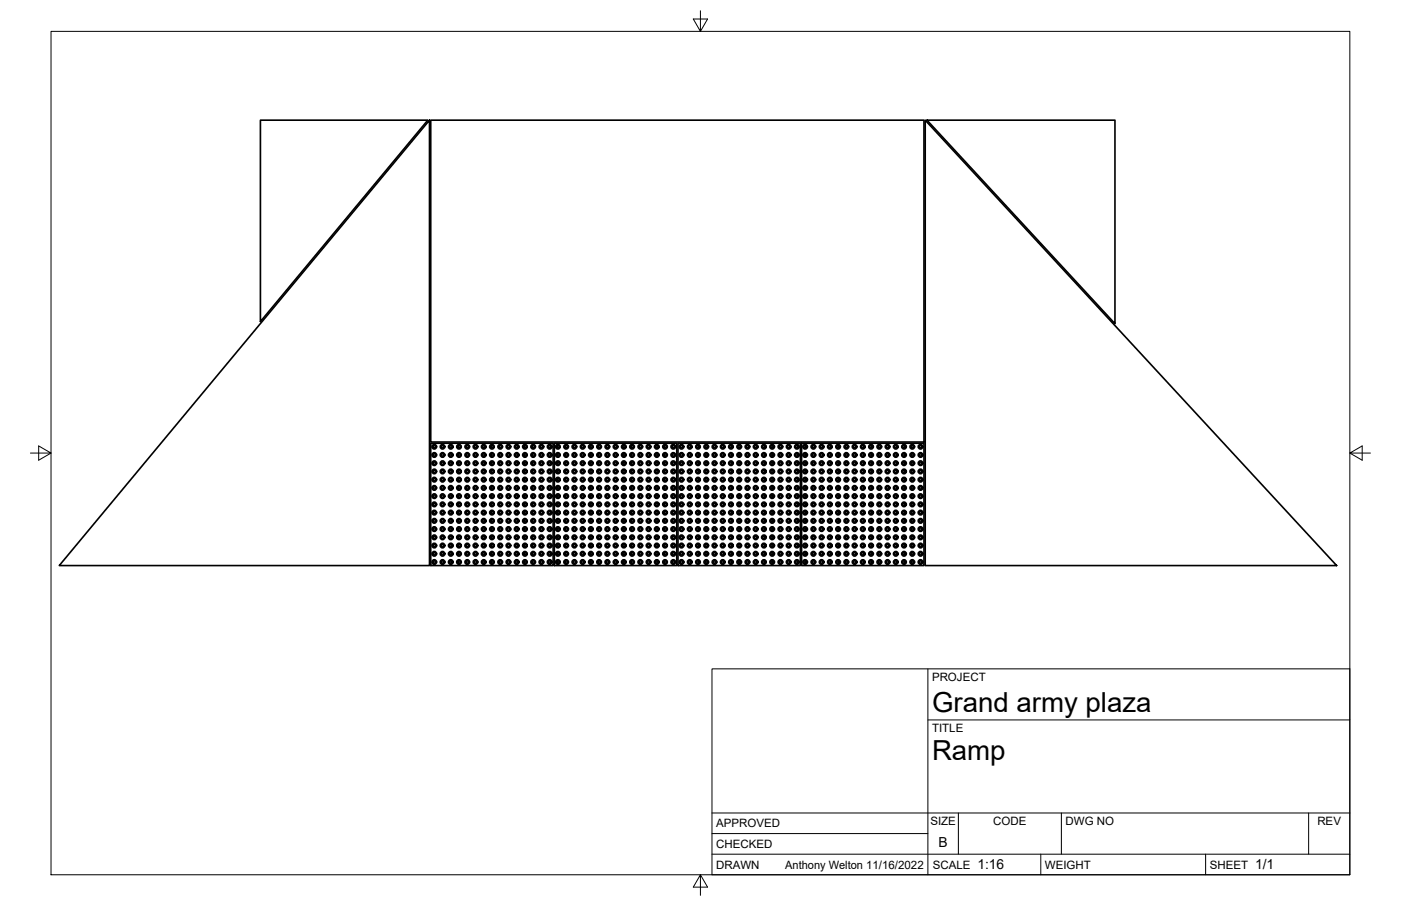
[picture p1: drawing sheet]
<svg xmlns="http://www.w3.org/2000/svg" width="432mm" height="279mm" viewBox="0 0 432 279" stroke-linecap="round" stroke-linejoin="round" font-family="sans-serif">
<defs><g id="words">
<g font-size="8.5">
<text x="287.3" y="219.5">Grand army plaza</text>
<text x="287.3" y="234.5">Ramp</text>
</g>
<g font-size="4.3">
<text x="289.3" y="261.2">B</text>
<text x="301.2" y="268.1">1:16</text>
<text x="386.8" y="268.1">1/1</text>
</g>
<g font-size="3.5">
<text x="287.3" y="210.1">PROJECT</text>
<text x="287.3" y="225.8">TITLE</text>
<text x="220.7" y="255.2">APPROVED</text>
<text x="286.7" y="254.5">SIZE</text>
<text x="306.1" y="254.5">CODE</text>
<text x="328.4" y="254.5">DWG NO</text>
<text x="406" y="254.5">REV</text>
<text x="220.7" y="261.5">CHECKED</text>
<text x="220.7" y="267.9">DRAWN</text>
<text x="242" y="267.9">Anthony Welton 11/16/2022</text>
<text x="287.5" y="267.9">SCALE</text>
<text x="322.1" y="267.9">WEIGHT</text>
<text x="372.9" y="267.9">SHEET</text>
</g>
</g></defs>
<!-- layer: Visible -->
<g fill="none" stroke="#000" stroke-width=".51">
<path d="M80.3 37.1h51.5l-51.5 62.1zM132.4 37.1v137.3h-114.1zM132.8 37.1h152v99.2h-152zM285.2 37.1l126.8 137.3h-126.8zM285.7 37.1h57.9v62.7zM132.8 136.7h37.7v37.7h-37.7zM170.9 136.7h37.7v37.7h-37.7zM209 136.7h37.7v37.7h-37.7zM247.1 136.7h37.7v37.7h-37.7z"/>
<circle cx="133.8" cy="137.8" r=".71"/>
<circle cx="133.8" cy="137.8" r=".39"/>
<circle cx="136.4" cy="137.8" r=".71"/>
<circle cx="136.4" cy="137.8" r=".39"/>
<circle cx="138.9" cy="137.8" r=".71"/>
<circle cx="138.9" cy="137.8" r=".39"/>
<circle cx="141.5" cy="137.8" r=".71"/>
<circle cx="141.5" cy="137.8" r=".39"/>
<circle cx="144" cy="137.8" r=".71"/>
<circle cx="144" cy="137.8" r=".39"/>
<circle cx="146.5" cy="137.8" r=".71"/>
<circle cx="146.5" cy="137.8" r=".39"/>
<circle cx="149.1" cy="137.8" r=".71"/>
<circle cx="149.1" cy="137.8" r=".39"/>
<circle cx="151.6" cy="137.8" r=".71"/>
<circle cx="151.6" cy="137.8" r=".39"/>
<circle cx="154.2" cy="137.8" r=".71"/>
<circle cx="154.2" cy="137.8" r=".39"/>
<circle cx="156.7" cy="137.8" r=".71"/>
<circle cx="156.7" cy="137.8" r=".39"/>
<circle cx="159.2" cy="137.8" r=".71"/>
<circle cx="159.2" cy="137.8" r=".39"/>
<circle cx="161.8" cy="137.8" r=".71"/>
<circle cx="161.8" cy="137.8" r=".39"/>
<circle cx="164.3" cy="137.8" r=".71"/>
<circle cx="164.3" cy="137.8" r=".39"/>
<circle cx="166.9" cy="137.8" r=".71"/>
<circle cx="166.9" cy="137.8" r=".39"/>
<circle cx="169.4" cy="137.8" r=".71"/>
<circle cx="169.4" cy="137.8" r=".39"/>
<circle cx="171.9" cy="137.8" r=".71"/>
<circle cx="171.9" cy="137.8" r=".39"/>
<circle cx="174.5" cy="137.8" r=".71"/>
<circle cx="174.5" cy="137.8" r=".39"/>
<circle cx="177" cy="137.8" r=".71"/>
<circle cx="177" cy="137.8" r=".39"/>
<circle cx="179.6" cy="137.8" r=".71"/>
<circle cx="179.6" cy="137.8" r=".39"/>
<circle cx="182.1" cy="137.8" r=".71"/>
<circle cx="182.1" cy="137.8" r=".39"/>
<circle cx="184.6" cy="137.8" r=".71"/>
<circle cx="184.6" cy="137.8" r=".39"/>
<circle cx="187.2" cy="137.8" r=".71"/>
<circle cx="187.2" cy="137.8" r=".39"/>
<circle cx="189.7" cy="137.8" r=".71"/>
<circle cx="189.7" cy="137.8" r=".39"/>
<circle cx="192.3" cy="137.8" r=".71"/>
<circle cx="192.3" cy="137.8" r=".39"/>
<circle cx="194.8" cy="137.8" r=".71"/>
<circle cx="194.8" cy="137.8" r=".39"/>
<circle cx="197.3" cy="137.8" r=".71"/>
<circle cx="197.3" cy="137.8" r=".39"/>
<circle cx="199.9" cy="137.8" r=".71"/>
<circle cx="199.9" cy="137.8" r=".39"/>
<circle cx="202.4" cy="137.8" r=".71"/>
<circle cx="202.4" cy="137.8" r=".39"/>
<circle cx="205" cy="137.8" r=".71"/>
<circle cx="205" cy="137.8" r=".39"/>
<circle cx="207.5" cy="137.8" r=".71"/>
<circle cx="207.5" cy="137.8" r=".39"/>
<circle cx="210" cy="137.8" r=".71"/>
<circle cx="210" cy="137.8" r=".39"/>
<circle cx="212.6" cy="137.8" r=".71"/>
<circle cx="212.6" cy="137.8" r=".39"/>
<circle cx="215.1" cy="137.8" r=".71"/>
<circle cx="215.1" cy="137.8" r=".39"/>
<circle cx="217.7" cy="137.8" r=".71"/>
<circle cx="217.7" cy="137.8" r=".39"/>
<circle cx="220.2" cy="137.8" r=".71"/>
<circle cx="220.2" cy="137.8" r=".39"/>
<circle cx="222.7" cy="137.8" r=".71"/>
<circle cx="222.7" cy="137.8" r=".39"/>
<circle cx="225.3" cy="137.8" r=".71"/>
<circle cx="225.3" cy="137.8" r=".39"/>
<circle cx="227.8" cy="137.8" r=".71"/>
<circle cx="227.8" cy="137.8" r=".39"/>
<circle cx="230.4" cy="137.8" r=".71"/>
<circle cx="230.4" cy="137.8" r=".39"/>
<circle cx="232.9" cy="137.8" r=".71"/>
<circle cx="232.9" cy="137.8" r=".39"/>
<circle cx="235.4" cy="137.8" r=".71"/>
<circle cx="235.4" cy="137.8" r=".39"/>
<circle cx="238" cy="137.8" r=".71"/>
<circle cx="238" cy="137.8" r=".39"/>
<circle cx="240.5" cy="137.8" r=".71"/>
<circle cx="240.5" cy="137.8" r=".39"/>
<circle cx="243.1" cy="137.8" r=".71"/>
<circle cx="243.1" cy="137.8" r=".39"/>
<circle cx="245.6" cy="137.8" r=".71"/>
<circle cx="245.6" cy="137.8" r=".39"/>
<circle cx="248.1" cy="137.8" r=".71"/>
<circle cx="248.1" cy="137.8" r=".39"/>
<circle cx="250.7" cy="137.8" r=".71"/>
<circle cx="250.7" cy="137.8" r=".39"/>
<circle cx="253.2" cy="137.8" r=".71"/>
<circle cx="253.2" cy="137.8" r=".39"/>
<circle cx="255.8" cy="137.8" r=".71"/>
<circle cx="255.8" cy="137.8" r=".39"/>
<circle cx="258.3" cy="137.8" r=".71"/>
<circle cx="258.3" cy="137.8" r=".39"/>
<circle cx="260.8" cy="137.8" r=".71"/>
<circle cx="260.8" cy="137.8" r=".39"/>
<circle cx="263.4" cy="137.8" r=".71"/>
<circle cx="263.4" cy="137.8" r=".39"/>
<circle cx="265.9" cy="137.8" r=".71"/>
<circle cx="265.9" cy="137.8" r=".39"/>
<circle cx="268.5" cy="137.8" r=".71"/>
<circle cx="268.5" cy="137.8" r=".39"/>
<circle cx="271" cy="137.8" r=".71"/>
<circle cx="271" cy="137.8" r=".39"/>
<circle cx="273.5" cy="137.8" r=".71"/>
<circle cx="273.5" cy="137.8" r=".39"/>
<circle cx="276.1" cy="137.8" r=".71"/>
<circle cx="276.1" cy="137.8" r=".39"/>
<circle cx="278.6" cy="137.8" r=".71"/>
<circle cx="278.6" cy="137.8" r=".39"/>
<circle cx="281.2" cy="137.8" r=".71"/>
<circle cx="281.2" cy="137.8" r=".39"/>
<circle cx="283.7" cy="137.8" r=".71"/>
<circle cx="283.7" cy="137.8" r=".39"/>
<circle cx="133.8" cy="140.3" r=".71"/>
<circle cx="133.8" cy="158.1" r=".71"/>
<circle cx="133.8" cy="150.5" r=".71"/>
<circle cx="133.8" cy="142.8" r=".71"/>
<circle cx="133.8" cy="155.5" r=".71"/>
<circle cx="133.8" cy="153" r=".71"/>
<circle cx="133.8" cy="145.4" r=".71"/>
<circle cx="133.8" cy="147.9" r=".71"/>
<circle cx="133.8" cy="147.9" r=".39"/>
<circle cx="133.8" cy="140.3" r=".39"/>
<circle cx="133.8" cy="158.1" r=".39"/>
<circle cx="133.8" cy="142.8" r=".39"/>
<circle cx="133.8" cy="145.4" r=".39"/>
<circle cx="133.8" cy="150.5" r=".39"/>
<circle cx="133.8" cy="153" r=".39"/>
<circle cx="133.8" cy="155.5" r=".39"/>
<circle cx="136.4" cy="155.5" r=".71"/>
<circle cx="136.4" cy="147.9" r=".71"/>
<circle cx="136.4" cy="150.5" r=".71"/>
<circle cx="136.4" cy="153" r=".71"/>
<circle cx="136.4" cy="145.4" r=".71"/>
<circle cx="136.4" cy="142.8" r=".71"/>
<circle cx="136.4" cy="158.1" r=".71"/>
<circle cx="136.4" cy="140.3" r=".71"/>
<circle cx="136.4" cy="153" r=".39"/>
<circle cx="136.4" cy="147.9" r=".39"/>
<circle cx="136.4" cy="150.5" r=".39"/>
<circle cx="136.4" cy="142.8" r=".39"/>
<circle cx="136.4" cy="158.1" r=".39"/>
<circle cx="136.4" cy="155.5" r=".39"/>
<circle cx="136.4" cy="145.4" r=".39"/>
<circle cx="136.4" cy="140.3" r=".39"/>
<circle cx="138.9" cy="140.3" r=".71"/>
<circle cx="138.9" cy="150.5" r=".71"/>
<circle cx="138.9" cy="142.8" r=".71"/>
<circle cx="138.9" cy="155.5" r=".71"/>
<circle cx="138.9" cy="158.1" r=".71"/>
<circle cx="138.9" cy="145.4" r=".71"/>
<circle cx="138.9" cy="147.9" r=".71"/>
<circle cx="138.9" cy="153" r=".71"/>
<circle cx="138.9" cy="158.1" r=".39"/>
<circle cx="138.9" cy="150.5" r=".39"/>
<circle cx="138.9" cy="155.5" r=".39"/>
<circle cx="138.9" cy="142.8" r=".39"/>
<circle cx="138.9" cy="140.3" r=".39"/>
<circle cx="138.9" cy="153" r=".39"/>
<circle cx="138.9" cy="145.4" r=".39"/>
<circle cx="138.9" cy="147.9" r=".39"/>
<circle cx="141.5" cy="158.1" r=".71"/>
<circle cx="141.5" cy="150.5" r=".71"/>
<circle cx="141.5" cy="142.8" r=".71"/>
<circle cx="141.5" cy="140.3" r=".71"/>
<circle cx="141.5" cy="145.4" r=".71"/>
<circle cx="141.5" cy="155.5" r=".71"/>
<circle cx="141.5" cy="153" r=".71"/>
<circle cx="141.5" cy="147.9" r=".71"/>
<circle cx="141.5" cy="145.4" r=".39"/>
<circle cx="141.5" cy="158.1" r=".39"/>
<circle cx="141.5" cy="153" r=".39"/>
<circle cx="141.5" cy="147.9" r=".39"/>
<circle cx="141.5" cy="140.3" r=".39"/>
<circle cx="141.5" cy="142.8" r=".39"/>
<circle cx="141.5" cy="150.5" r=".39"/>
<circle cx="141.5" cy="155.5" r=".39"/>
<circle cx="144" cy="150.5" r=".71"/>
<circle cx="144" cy="142.8" r=".71"/>
<circle cx="144" cy="145.4" r=".71"/>
<circle cx="144" cy="140.3" r=".71"/>
<circle cx="144" cy="153" r=".71"/>
<circle cx="144" cy="158.1" r=".71"/>
<circle cx="144" cy="147.9" r=".71"/>
<circle cx="144" cy="155.5" r=".71"/>
<circle cx="144" cy="147.9" r=".39"/>
<circle cx="144" cy="155.5" r=".39"/>
<circle cx="144" cy="158.1" r=".39"/>
<circle cx="144" cy="142.8" r=".39"/>
<circle cx="144" cy="153" r=".39"/>
<circle cx="144" cy="140.3" r=".39"/>
<circle cx="144" cy="150.5" r=".39"/>
<circle cx="144" cy="145.4" r=".39"/>
<circle cx="146.5" cy="142.8" r=".71"/>
<circle cx="146.5" cy="150.5" r=".71"/>
<circle cx="146.5" cy="153" r=".71"/>
<circle cx="146.5" cy="145.4" r=".71"/>
<circle cx="146.5" cy="147.9" r=".71"/>
<circle cx="146.5" cy="155.5" r=".71"/>
<circle cx="146.5" cy="158.1" r=".71"/>
<circle cx="146.5" cy="140.3" r=".71"/>
<circle cx="146.5" cy="158.1" r=".39"/>
<circle cx="146.5" cy="140.3" r=".39"/>
<circle cx="146.5" cy="145.4" r=".39"/>
<circle cx="146.5" cy="153" r=".39"/>
<circle cx="146.5" cy="147.9" r=".39"/>
<circle cx="146.5" cy="150.5" r=".39"/>
<circle cx="146.5" cy="142.8" r=".39"/>
<circle cx="146.5" cy="155.5" r=".39"/>
<circle cx="149.1" cy="155.5" r=".71"/>
<circle cx="149.1" cy="140.3" r=".71"/>
<circle cx="149.1" cy="150.5" r=".71"/>
<circle cx="149.1" cy="147.9" r=".71"/>
<circle cx="149.1" cy="153" r=".71"/>
<circle cx="149.1" cy="158.1" r=".71"/>
<circle cx="149.1" cy="145.4" r=".71"/>
<circle cx="149.1" cy="142.8" r=".71"/>
<circle cx="149.1" cy="153" r=".39"/>
<circle cx="149.1" cy="150.5" r=".39"/>
<circle cx="149.1" cy="158.1" r=".39"/>
<circle cx="149.1" cy="147.9" r=".39"/>
<circle cx="149.1" cy="142.8" r=".39"/>
<circle cx="149.1" cy="155.5" r=".39"/>
<circle cx="149.1" cy="145.4" r=".39"/>
<circle cx="149.1" cy="140.3" r=".39"/>
<circle cx="151.6" cy="150.5" r=".71"/>
<circle cx="151.6" cy="142.8" r=".71"/>
<circle cx="151.6" cy="145.4" r=".71"/>
<circle cx="151.6" cy="140.3" r=".71"/>
<circle cx="151.6" cy="158.1" r=".71"/>
<circle cx="151.6" cy="155.5" r=".71"/>
<circle cx="151.6" cy="153" r=".71"/>
<circle cx="151.6" cy="147.9" r=".71"/>
<circle cx="151.6" cy="153" r=".39"/>
<circle cx="151.6" cy="142.8" r=".39"/>
<circle cx="151.6" cy="158.1" r=".39"/>
<circle cx="151.6" cy="150.5" r=".39"/>
<circle cx="151.6" cy="155.5" r=".39"/>
<circle cx="151.6" cy="145.4" r=".39"/>
<circle cx="151.6" cy="147.9" r=".39"/>
<circle cx="151.6" cy="140.3" r=".39"/>
<circle cx="154.2" cy="153" r=".71"/>
<circle cx="154.2" cy="145.4" r=".71"/>
<circle cx="154.2" cy="155.5" r=".71"/>
<circle cx="154.2" cy="147.9" r=".71"/>
<circle cx="154.2" cy="150.5" r=".71"/>
<circle cx="154.2" cy="142.8" r=".71"/>
<circle cx="154.2" cy="158.1" r=".71"/>
<circle cx="154.2" cy="140.3" r=".71"/>
<circle cx="154.2" cy="158.1" r=".39"/>
<circle cx="154.2" cy="153" r=".39"/>
<circle cx="154.2" cy="140.3" r=".39"/>
<circle cx="154.2" cy="155.5" r=".39"/>
<circle cx="154.2" cy="147.9" r=".39"/>
<circle cx="154.2" cy="142.8" r=".39"/>
<circle cx="154.2" cy="145.4" r=".39"/>
<circle cx="154.2" cy="150.5" r=".39"/>
<circle cx="156.7" cy="155.5" r=".71"/>
<circle cx="156.7" cy="140.3" r=".71"/>
<circle cx="156.7" cy="158.1" r=".71"/>
<circle cx="156.7" cy="145.4" r=".71"/>
<circle cx="156.7" cy="142.8" r=".71"/>
<circle cx="156.7" cy="147.9" r=".71"/>
<circle cx="156.7" cy="150.5" r=".71"/>
<circle cx="156.7" cy="153" r=".71"/>
<circle cx="156.7" cy="153" r=".39"/>
<circle cx="156.7" cy="158.1" r=".39"/>
<circle cx="156.7" cy="142.8" r=".39"/>
<circle cx="156.7" cy="145.4" r=".39"/>
<circle cx="156.7" cy="140.3" r=".39"/>
<circle cx="156.7" cy="150.5" r=".39"/>
<circle cx="156.7" cy="147.9" r=".39"/>
<circle cx="156.7" cy="155.5" r=".39"/>
<circle cx="159.2" cy="155.5" r=".71"/>
<circle cx="159.2" cy="140.3" r=".71"/>
<circle cx="159.2" cy="147.9" r=".71"/>
<circle cx="159.2" cy="142.8" r=".71"/>
<circle cx="159.2" cy="150.5" r=".71"/>
<circle cx="159.2" cy="153" r=".71"/>
<circle cx="159.2" cy="158.1" r=".71"/>
<circle cx="159.2" cy="145.4" r=".71"/>
<circle cx="159.2" cy="145.4" r=".39"/>
<circle cx="159.2" cy="153" r=".39"/>
<circle cx="159.2" cy="158.1" r=".39"/>
<circle cx="159.2" cy="140.3" r=".39"/>
<circle cx="159.2" cy="147.9" r=".39"/>
<circle cx="159.2" cy="150.5" r=".39"/>
<circle cx="159.2" cy="142.8" r=".39"/>
<circle cx="159.2" cy="155.5" r=".39"/>
<circle cx="161.8" cy="150.5" r=".71"/>
<circle cx="161.8" cy="142.8" r=".71"/>
<circle cx="161.8" cy="158.1" r=".71"/>
<circle cx="161.8" cy="145.4" r=".71"/>
<circle cx="161.8" cy="153" r=".71"/>
<circle cx="161.8" cy="147.9" r=".71"/>
<circle cx="161.8" cy="155.5" r=".71"/>
<circle cx="161.8" cy="140.3" r=".71"/>
<circle cx="161.8" cy="140.3" r=".39"/>
<circle cx="161.8" cy="147.9" r=".39"/>
<circle cx="161.8" cy="150.5" r=".39"/>
<circle cx="161.8" cy="158.1" r=".39"/>
<circle cx="161.8" cy="153" r=".39"/>
<circle cx="161.8" cy="145.4" r=".39"/>
<circle cx="161.8" cy="155.5" r=".39"/>
<circle cx="161.8" cy="142.8" r=".39"/>
<circle cx="164.3" cy="142.8" r=".71"/>
<circle cx="164.3" cy="150.5" r=".71"/>
<circle cx="164.3" cy="158.1" r=".71"/>
<circle cx="164.3" cy="145.4" r=".71"/>
<circle cx="164.3" cy="140.3" r=".71"/>
<circle cx="164.3" cy="155.5" r=".71"/>
<circle cx="164.3" cy="153" r=".71"/>
<circle cx="164.3" cy="147.9" r=".71"/>
<circle cx="164.3" cy="153" r=".39"/>
<circle cx="164.3" cy="150.5" r=".39"/>
<circle cx="164.3" cy="158.1" r=".39"/>
<circle cx="164.3" cy="147.9" r=".39"/>
<circle cx="164.3" cy="145.4" r=".39"/>
<circle cx="164.3" cy="142.8" r=".39"/>
<circle cx="164.3" cy="140.3" r=".39"/>
<circle cx="164.3" cy="155.5" r=".39"/>
<circle cx="166.9" cy="153" r=".71"/>
<circle cx="166.9" cy="150.5" r=".71"/>
<circle cx="166.9" cy="155.5" r=".71"/>
<circle cx="166.9" cy="142.8" r=".71"/>
<circle cx="166.9" cy="147.9" r=".71"/>
<circle cx="166.9" cy="140.3" r=".71"/>
<circle cx="166.9" cy="158.1" r=".71"/>
<circle cx="166.9" cy="145.4" r=".71"/>
<circle cx="166.9" cy="158.1" r=".39"/>
<circle cx="166.9" cy="153" r=".39"/>
<circle cx="166.9" cy="145.4" r=".39"/>
<circle cx="166.9" cy="142.8" r=".39"/>
<circle cx="166.9" cy="147.9" r=".39"/>
<circle cx="166.9" cy="140.3" r=".39"/>
<circle cx="166.9" cy="150.5" r=".39"/>
<circle cx="166.9" cy="155.5" r=".39"/>
<circle cx="169.4" cy="150.5" r=".71"/>
<circle cx="169.4" cy="145.4" r=".71"/>
<circle cx="169.4" cy="142.8" r=".71"/>
<circle cx="169.4" cy="158.1" r=".71"/>
<circle cx="169.4" cy="153" r=".71"/>
<circle cx="169.4" cy="140.3" r=".71"/>
<circle cx="169.4" cy="147.9" r=".71"/>
<circle cx="169.4" cy="155.5" r=".71"/>
<circle cx="169.4" cy="147.9" r=".39"/>
<circle cx="169.4" cy="142.8" r=".39"/>
<circle cx="169.4" cy="153" r=".39"/>
<circle cx="169.4" cy="155.5" r=".39"/>
<circle cx="169.4" cy="145.4" r=".39"/>
<circle cx="169.4" cy="140.3" r=".39"/>
<circle cx="169.4" cy="158.1" r=".39"/>
<circle cx="169.4" cy="150.5" r=".39"/>
<circle cx="171.9" cy="150.5" r=".71"/>
<circle cx="171.9" cy="147.9" r=".71"/>
<circle cx="171.9" cy="142.8" r=".71"/>
<circle cx="171.9" cy="153" r=".71"/>
<circle cx="171.9" cy="155.5" r=".71"/>
<circle cx="171.9" cy="140.3" r=".71"/>
<circle cx="171.9" cy="145.4" r=".71"/>
<circle cx="171.9" cy="158.1" r=".71"/>
<circle cx="171.9" cy="142.8" r=".39"/>
<circle cx="171.9" cy="140.3" r=".39"/>
<circle cx="171.9" cy="158.1" r=".39"/>
<circle cx="171.9" cy="150.5" r=".39"/>
<circle cx="171.9" cy="147.9" r=".39"/>
<circle cx="171.9" cy="145.4" r=".39"/>
<circle cx="171.9" cy="155.5" r=".39"/>
<circle cx="171.9" cy="153" r=".39"/>
<circle cx="174.5" cy="150.5" r=".71"/>
<circle cx="174.5" cy="158.1" r=".71"/>
<circle cx="174.5" cy="140.3" r=".71"/>
<circle cx="174.5" cy="155.5" r=".71"/>
<circle cx="174.5" cy="142.8" r=".71"/>
<circle cx="174.5" cy="147.9" r=".71"/>
<circle cx="174.5" cy="153" r=".71"/>
<circle cx="174.5" cy="145.4" r=".71"/>
<circle cx="174.5" cy="153" r=".39"/>
<circle cx="174.5" cy="147.9" r=".39"/>
<circle cx="174.5" cy="142.8" r=".39"/>
<circle cx="174.5" cy="150.5" r=".39"/>
<circle cx="174.5" cy="155.5" r=".39"/>
<circle cx="174.5" cy="140.3" r=".39"/>
<circle cx="174.5" cy="145.4" r=".39"/>
<circle cx="174.5" cy="158.1" r=".39"/>
<circle cx="177" cy="155.5" r=".71"/>
<circle cx="177" cy="140.3" r=".71"/>
<circle cx="177" cy="147.9" r=".71"/>
<circle cx="177" cy="153" r=".71"/>
<circle cx="177" cy="150.5" r=".71"/>
<circle cx="177" cy="158.1" r=".71"/>
<circle cx="177" cy="142.8" r=".71"/>
<circle cx="177" cy="145.4" r=".71"/>
<circle cx="177" cy="140.3" r=".39"/>
<circle cx="177" cy="158.1" r=".39"/>
<circle cx="177" cy="142.8" r=".39"/>
<circle cx="177" cy="150.5" r=".39"/>
<circle cx="177" cy="153" r=".39"/>
<circle cx="177" cy="145.4" r=".39"/>
<circle cx="177" cy="155.5" r=".39"/>
<circle cx="177" cy="147.9" r=".39"/>
<circle cx="179.6" cy="150.5" r=".71"/>
<circle cx="179.6" cy="140.3" r=".71"/>
<circle cx="179.6" cy="158.1" r=".71"/>
<circle cx="179.6" cy="142.8" r=".71"/>
<circle cx="179.6" cy="145.4" r=".71"/>
<circle cx="179.6" cy="147.9" r=".71"/>
<circle cx="179.6" cy="155.5" r=".71"/>
<circle cx="179.6" cy="153" r=".71"/>
<circle cx="179.6" cy="145.4" r=".39"/>
<circle cx="179.6" cy="147.9" r=".39"/>
<circle cx="179.6" cy="142.8" r=".39"/>
<circle cx="179.6" cy="155.5" r=".39"/>
<circle cx="179.6" cy="150.5" r=".39"/>
<circle cx="179.6" cy="140.3" r=".39"/>
<circle cx="179.6" cy="158.1" r=".39"/>
<circle cx="179.6" cy="153" r=".39"/>
<circle cx="182.1" cy="142.8" r=".71"/>
<circle cx="182.1" cy="158.1" r=".71"/>
<circle cx="182.1" cy="140.3" r=".71"/>
<circle cx="182.1" cy="155.5" r=".71"/>
<circle cx="182.1" cy="150.5" r=".71"/>
<circle cx="182.1" cy="153" r=".71"/>
<circle cx="182.1" cy="145.4" r=".71"/>
<circle cx="182.1" cy="147.9" r=".71"/>
<circle cx="182.1" cy="150.5" r=".39"/>
<circle cx="182.1" cy="147.9" r=".39"/>
<circle cx="182.1" cy="145.4" r=".39"/>
<circle cx="182.1" cy="142.8" r=".39"/>
<circle cx="182.1" cy="155.5" r=".39"/>
<circle cx="182.1" cy="158.1" r=".39"/>
<circle cx="182.1" cy="153" r=".39"/>
<circle cx="182.1" cy="140.3" r=".39"/>
<circle cx="184.6" cy="150.5" r=".71"/>
<circle cx="184.6" cy="158.1" r=".71"/>
<circle cx="184.6" cy="142.8" r=".71"/>
<circle cx="184.6" cy="145.4" r=".71"/>
<circle cx="184.6" cy="147.9" r=".71"/>
<circle cx="184.6" cy="153" r=".71"/>
<circle cx="184.6" cy="140.3" r=".71"/>
<circle cx="184.6" cy="155.5" r=".71"/>
<circle cx="184.6" cy="147.9" r=".39"/>
<circle cx="184.6" cy="140.3" r=".39"/>
<circle cx="184.6" cy="158.1" r=".39"/>
<circle cx="184.6" cy="153" r=".39"/>
<circle cx="184.6" cy="145.4" r=".39"/>
<circle cx="184.6" cy="142.8" r=".39"/>
<circle cx="184.6" cy="150.5" r=".39"/>
<circle cx="184.6" cy="155.5" r=".39"/>
<circle cx="187.2" cy="153" r=".71"/>
<circle cx="187.2" cy="150.5" r=".71"/>
<circle cx="187.2" cy="142.8" r=".71"/>
<circle cx="187.2" cy="145.4" r=".71"/>
<circle cx="187.2" cy="147.9" r=".71"/>
<circle cx="187.2" cy="158.1" r=".71"/>
<circle cx="187.2" cy="140.3" r=".71"/>
<circle cx="187.2" cy="155.5" r=".71"/>
<circle cx="187.2" cy="147.9" r=".39"/>
<circle cx="187.2" cy="140.3" r=".39"/>
<circle cx="187.2" cy="153" r=".39"/>
<circle cx="187.2" cy="158.1" r=".39"/>
<circle cx="187.2" cy="150.5" r=".39"/>
<circle cx="187.2" cy="155.5" r=".39"/>
<circle cx="187.2" cy="142.8" r=".39"/>
<circle cx="187.2" cy="145.4" r=".39"/>
<circle cx="189.7" cy="145.4" r=".71"/>
<circle cx="189.7" cy="142.8" r=".71"/>
<circle cx="189.7" cy="150.5" r=".71"/>
<circle cx="189.7" cy="147.9" r=".71"/>
<circle cx="189.7" cy="158.1" r=".71"/>
<circle cx="189.7" cy="153" r=".71"/>
<circle cx="189.7" cy="140.3" r=".71"/>
<circle cx="189.7" cy="155.5" r=".71"/>
<circle cx="189.7" cy="145.4" r=".39"/>
<circle cx="189.7" cy="150.5" r=".39"/>
<circle cx="189.7" cy="158.1" r=".39"/>
<circle cx="189.7" cy="142.8" r=".39"/>
<circle cx="189.7" cy="147.9" r=".39"/>
<circle cx="189.7" cy="155.5" r=".39"/>
<circle cx="189.7" cy="153" r=".39"/>
<circle cx="189.7" cy="140.3" r=".39"/>
<circle cx="192.3" cy="150.5" r=".71"/>
<circle cx="192.3" cy="142.8" r=".71"/>
<circle cx="192.3" cy="140.3" r=".71"/>
<circle cx="192.3" cy="158.1" r=".71"/>
<circle cx="192.3" cy="145.4" r=".71"/>
<circle cx="192.3" cy="147.9" r=".71"/>
<circle cx="192.3" cy="153" r=".71"/>
<circle cx="192.3" cy="155.5" r=".71"/>
<circle cx="192.3" cy="153" r=".39"/>
<circle cx="192.3" cy="155.5" r=".39"/>
<circle cx="192.3" cy="147.9" r=".39"/>
<circle cx="192.3" cy="140.3" r=".39"/>
<circle cx="192.3" cy="158.1" r=".39"/>
<circle cx="192.3" cy="145.4" r=".39"/>
<circle cx="192.3" cy="142.8" r=".39"/>
<circle cx="192.3" cy="150.5" r=".39"/>
<circle cx="194.8" cy="145.4" r=".71"/>
<circle cx="194.8" cy="158.1" r=".71"/>
<circle cx="194.8" cy="150.5" r=".71"/>
<circle cx="194.8" cy="147.9" r=".71"/>
<circle cx="194.8" cy="142.8" r=".71"/>
<circle cx="194.8" cy="140.3" r=".71"/>
<circle cx="194.8" cy="153" r=".71"/>
<circle cx="194.8" cy="155.5" r=".71"/>
<circle cx="194.8" cy="150.5" r=".39"/>
<circle cx="194.8" cy="142.8" r=".39"/>
<circle cx="194.8" cy="155.5" r=".39"/>
<circle cx="194.8" cy="158.1" r=".39"/>
<circle cx="194.8" cy="153" r=".39"/>
<circle cx="194.8" cy="140.3" r=".39"/>
<circle cx="194.8" cy="145.4" r=".39"/>
<circle cx="194.8" cy="147.9" r=".39"/>
<circle cx="197.3" cy="155.5" r=".71"/>
<circle cx="197.3" cy="140.3" r=".71"/>
<circle cx="197.3" cy="142.8" r=".71"/>
<circle cx="197.3" cy="158.1" r=".71"/>
<circle cx="197.3" cy="147.9" r=".71"/>
<circle cx="197.3" cy="153" r=".71"/>
<circle cx="197.3" cy="145.4" r=".71"/>
<circle cx="197.3" cy="150.5" r=".71"/>
<circle cx="197.3" cy="142.8" r=".39"/>
<circle cx="197.3" cy="145.4" r=".39"/>
<circle cx="197.3" cy="147.9" r=".39"/>
<circle cx="197.3" cy="153" r=".39"/>
<circle cx="197.3" cy="140.3" r=".39"/>
<circle cx="197.3" cy="158.1" r=".39"/>
<circle cx="197.3" cy="150.5" r=".39"/>
<circle cx="197.3" cy="155.5" r=".39"/>
<circle cx="199.9" cy="142.8" r=".71"/>
<circle cx="199.9" cy="140.3" r=".71"/>
<circle cx="199.9" cy="155.5" r=".71"/>
<circle cx="199.9" cy="158.1" r=".71"/>
<circle cx="199.9" cy="153" r=".71"/>
<circle cx="199.9" cy="150.5" r=".71"/>
<circle cx="199.9" cy="145.4" r=".71"/>
<circle cx="199.9" cy="147.9" r=".71"/>
<circle cx="199.9" cy="153" r=".39"/>
<circle cx="199.9" cy="158.1" r=".39"/>
<circle cx="199.9" cy="140.3" r=".39"/>
<circle cx="199.9" cy="147.9" r=".39"/>
<circle cx="199.9" cy="142.8" r=".39"/>
<circle cx="199.9" cy="155.5" r=".39"/>
<circle cx="199.9" cy="150.5" r=".39"/>
<circle cx="199.9" cy="145.4" r=".39"/>
<circle cx="202.4" cy="140.3" r=".71"/>
<circle cx="202.4" cy="155.5" r=".71"/>
<circle cx="202.4" cy="142.8" r=".71"/>
<circle cx="202.4" cy="150.5" r=".71"/>
<circle cx="202.4" cy="153" r=".71"/>
<circle cx="202.4" cy="158.1" r=".71"/>
<circle cx="202.4" cy="147.9" r=".71"/>
<circle cx="202.4" cy="145.4" r=".71"/>
<circle cx="202.4" cy="147.9" r=".39"/>
<circle cx="202.4" cy="155.5" r=".39"/>
<circle cx="202.4" cy="142.8" r=".39"/>
<circle cx="202.4" cy="150.5" r=".39"/>
<circle cx="202.4" cy="140.3" r=".39"/>
<circle cx="202.4" cy="153" r=".39"/>
<circle cx="202.4" cy="158.1" r=".39"/>
<circle cx="202.4" cy="145.4" r=".39"/>
<circle cx="205" cy="155.5" r=".71"/>
<circle cx="205" cy="147.9" r=".71"/>
<circle cx="205" cy="158.1" r=".71"/>
<circle cx="205" cy="145.4" r=".71"/>
<circle cx="205" cy="150.5" r=".71"/>
<circle cx="205" cy="153" r=".71"/>
<circle cx="205" cy="140.3" r=".71"/>
<circle cx="205" cy="142.8" r=".71"/>
<circle cx="205" cy="145.4" r=".39"/>
<circle cx="205" cy="147.9" r=".39"/>
<circle cx="205" cy="153" r=".39"/>
<circle cx="205" cy="158.1" r=".39"/>
<circle cx="205" cy="150.5" r=".39"/>
<circle cx="205" cy="140.3" r=".39"/>
<circle cx="205" cy="142.8" r=".39"/>
<circle cx="205" cy="155.5" r=".39"/>
<circle cx="207.5" cy="155.5" r=".71"/>
<circle cx="207.5" cy="140.3" r=".71"/>
<circle cx="207.5" cy="158.1" r=".71"/>
<circle cx="207.5" cy="147.9" r=".71"/>
<circle cx="207.5" cy="153" r=".71"/>
<circle cx="207.5" cy="142.8" r=".71"/>
<circle cx="207.5" cy="145.4" r=".71"/>
<circle cx="207.5" cy="150.5" r=".71"/>
<circle cx="207.5" cy="153" r=".39"/>
<circle cx="207.5" cy="147.9" r=".39"/>
<circle cx="207.5" cy="155.5" r=".39"/>
<circle cx="207.5" cy="145.4" r=".39"/>
<circle cx="207.5" cy="150.5" r=".39"/>
<circle cx="207.5" cy="142.8" r=".39"/>
<circle cx="207.5" cy="140.3" r=".39"/>
<circle cx="207.5" cy="158.1" r=".39"/>
<circle cx="210" cy="140.3" r=".71"/>
<circle cx="210" cy="150.5" r=".71"/>
<circle cx="210" cy="142.8" r=".71"/>
<circle cx="210" cy="155.5" r=".71"/>
<circle cx="210" cy="147.9" r=".71"/>
<circle cx="210" cy="145.4" r=".71"/>
<circle cx="210" cy="158.1" r=".71"/>
<circle cx="210" cy="153" r=".71"/>
<circle cx="210" cy="145.4" r=".39"/>
<circle cx="210" cy="158.1" r=".39"/>
<circle cx="210" cy="142.8" r=".39"/>
<circle cx="210" cy="153" r=".39"/>
<circle cx="210" cy="150.5" r=".39"/>
<circle cx="210" cy="140.3" r=".39"/>
<circle cx="210" cy="155.5" r=".39"/>
<circle cx="210" cy="147.9" r=".39"/>
<circle cx="212.6" cy="158.1" r=".71"/>
<circle cx="212.6" cy="140.3" r=".71"/>
<circle cx="212.6" cy="142.8" r=".71"/>
<circle cx="212.6" cy="150.5" r=".71"/>
<circle cx="212.6" cy="155.5" r=".71"/>
<circle cx="212.6" cy="145.4" r=".71"/>
<circle cx="212.6" cy="153" r=".71"/>
<circle cx="212.6" cy="147.9" r=".71"/>
<circle cx="212.6" cy="153" r=".39"/>
<circle cx="212.6" cy="145.4" r=".39"/>
<circle cx="212.6" cy="158.1" r=".39"/>
<circle cx="212.6" cy="142.8" r=".39"/>
<circle cx="212.6" cy="150.5" r=".39"/>
<circle cx="212.6" cy="140.3" r=".39"/>
<circle cx="212.6" cy="155.5" r=".39"/>
<circle cx="212.6" cy="147.9" r=".39"/>
<circle cx="215.1" cy="140.3" r=".71"/>
<circle cx="215.1" cy="147.9" r=".71"/>
<circle cx="215.1" cy="150.5" r=".71"/>
<circle cx="215.1" cy="155.5" r=".71"/>
<circle cx="215.1" cy="145.4" r=".71"/>
<circle cx="215.1" cy="142.8" r=".71"/>
<circle cx="215.1" cy="153" r=".71"/>
<circle cx="215.1" cy="158.1" r=".71"/>
<circle cx="215.1" cy="142.8" r=".39"/>
<circle cx="215.1" cy="153" r=".39"/>
<circle cx="215.1" cy="147.9" r=".39"/>
<circle cx="215.1" cy="150.5" r=".39"/>
<circle cx="215.1" cy="158.1" r=".39"/>
<circle cx="215.1" cy="145.4" r=".39"/>
<circle cx="215.1" cy="140.3" r=".39"/>
<circle cx="215.1" cy="155.5" r=".39"/>
<circle cx="217.7" cy="145.4" r=".71"/>
<circle cx="217.7" cy="150.5" r=".71"/>
<circle cx="217.7" cy="142.8" r=".71"/>
<circle cx="217.7" cy="158.1" r=".71"/>
<circle cx="217.7" cy="147.9" r=".71"/>
<circle cx="217.7" cy="153" r=".71"/>
<circle cx="217.7" cy="155.5" r=".71"/>
<circle cx="217.7" cy="140.3" r=".71"/>
<circle cx="217.7" cy="153" r=".39"/>
<circle cx="217.7" cy="145.4" r=".39"/>
<circle cx="217.7" cy="142.8" r=".39"/>
<circle cx="217.7" cy="158.1" r=".39"/>
<circle cx="217.7" cy="147.9" r=".39"/>
<circle cx="217.7" cy="155.5" r=".39"/>
<circle cx="217.7" cy="150.5" r=".39"/>
<circle cx="217.7" cy="140.3" r=".39"/>
<circle cx="220.2" cy="150.5" r=".71"/>
<circle cx="220.2" cy="140.3" r=".71"/>
<circle cx="220.2" cy="158.1" r=".71"/>
<circle cx="220.2" cy="155.5" r=".71"/>
<circle cx="220.2" cy="145.4" r=".71"/>
<circle cx="220.2" cy="153" r=".71"/>
<circle cx="220.2" cy="147.9" r=".71"/>
<circle cx="220.2" cy="142.8" r=".71"/>
<circle cx="220.2" cy="147.9" r=".39"/>
<circle cx="220.2" cy="155.5" r=".39"/>
<circle cx="220.2" cy="153" r=".39"/>
<circle cx="220.2" cy="142.8" r=".39"/>
<circle cx="220.2" cy="140.3" r=".39"/>
<circle cx="220.2" cy="145.4" r=".39"/>
<circle cx="220.2" cy="158.1" r=".39"/>
<circle cx="220.2" cy="150.5" r=".39"/>
<circle cx="222.7" cy="153" r=".71"/>
<circle cx="222.7" cy="145.4" r=".71"/>
<circle cx="222.7" cy="140.3" r=".71"/>
<circle cx="222.7" cy="142.8" r=".71"/>
<circle cx="222.7" cy="147.9" r=".71"/>
<circle cx="222.7" cy="150.5" r=".71"/>
<circle cx="222.7" cy="158.1" r=".71"/>
<circle cx="222.7" cy="155.5" r=".71"/>
<circle cx="222.7" cy="155.5" r=".39"/>
<circle cx="222.7" cy="158.1" r=".39"/>
<circle cx="222.7" cy="142.8" r=".39"/>
<circle cx="222.7" cy="145.4" r=".39"/>
<circle cx="222.7" cy="140.3" r=".39"/>
<circle cx="222.7" cy="147.9" r=".39"/>
<circle cx="222.7" cy="150.5" r=".39"/>
<circle cx="222.7" cy="153" r=".39"/>
<circle cx="225.3" cy="155.5" r=".71"/>
<circle cx="225.3" cy="142.8" r=".71"/>
<circle cx="225.3" cy="140.3" r=".71"/>
<circle cx="225.3" cy="158.1" r=".71"/>
<circle cx="225.3" cy="147.9" r=".71"/>
<circle cx="225.3" cy="153" r=".71"/>
<circle cx="225.3" cy="150.5" r=".71"/>
<circle cx="225.3" cy="145.4" r=".71"/>
<circle cx="225.3" cy="147.9" r=".39"/>
<circle cx="225.3" cy="155.5" r=".39"/>
<circle cx="225.3" cy="150.5" r=".39"/>
<circle cx="225.3" cy="142.8" r=".39"/>
<circle cx="225.3" cy="140.3" r=".39"/>
<circle cx="225.3" cy="158.1" r=".39"/>
<circle cx="225.3" cy="153" r=".39"/>
<circle cx="225.3" cy="145.4" r=".39"/>
<circle cx="227.8" cy="158.1" r=".71"/>
<circle cx="227.8" cy="142.8" r=".71"/>
<circle cx="227.8" cy="150.5" r=".71"/>
<circle cx="227.8" cy="145.4" r=".71"/>
<circle cx="227.8" cy="155.5" r=".71"/>
<circle cx="227.8" cy="140.3" r=".71"/>
<circle cx="227.8" cy="147.9" r=".71"/>
<circle cx="227.8" cy="153" r=".71"/>
<circle cx="227.8" cy="155.5" r=".39"/>
<circle cx="227.8" cy="147.9" r=".39"/>
<circle cx="227.8" cy="150.5" r=".39"/>
<circle cx="227.8" cy="153" r=".39"/>
<circle cx="227.8" cy="158.1" r=".39"/>
<circle cx="227.8" cy="142.8" r=".39"/>
<circle cx="227.8" cy="145.4" r=".39"/>
<circle cx="227.8" cy="140.3" r=".39"/>
<circle cx="230.4" cy="142.8" r=".71"/>
<circle cx="230.4" cy="153" r=".71"/>
<circle cx="230.4" cy="150.5" r=".71"/>
<circle cx="230.4" cy="145.4" r=".71"/>
<circle cx="230.4" cy="147.9" r=".71"/>
<circle cx="230.4" cy="140.3" r=".71"/>
<circle cx="230.4" cy="158.1" r=".71"/>
<circle cx="230.4" cy="155.5" r=".71"/>
<circle cx="230.4" cy="142.8" r=".39"/>
<circle cx="230.4" cy="153" r=".39"/>
<circle cx="230.4" cy="150.5" r=".39"/>
<circle cx="230.4" cy="145.4" r=".39"/>
<circle cx="230.4" cy="158.1" r=".39"/>
<circle cx="230.4" cy="140.3" r=".39"/>
<circle cx="230.4" cy="147.9" r=".39"/>
<circle cx="230.4" cy="155.5" r=".39"/>
<circle cx="232.9" cy="155.5" r=".71"/>
<circle cx="232.9" cy="142.8" r=".71"/>
<circle cx="232.9" cy="158.1" r=".71"/>
<circle cx="232.9" cy="147.9" r=".71"/>
<circle cx="232.9" cy="153" r=".71"/>
<circle cx="232.9" cy="140.3" r=".71"/>
<circle cx="232.9" cy="145.4" r=".71"/>
<circle cx="232.9" cy="150.5" r=".71"/>
<circle cx="232.9" cy="155.5" r=".39"/>
<circle cx="232.9" cy="140.3" r=".39"/>
<circle cx="232.9" cy="147.9" r=".39"/>
<circle cx="232.9" cy="153" r=".39"/>
<circle cx="232.9" cy="145.4" r=".39"/>
<circle cx="232.9" cy="150.5" r=".39"/>
<circle cx="232.9" cy="142.8" r=".39"/>
<circle cx="232.9" cy="158.1" r=".39"/>
<circle cx="235.4" cy="150.5" r=".71"/>
<circle cx="235.4" cy="153" r=".71"/>
<circle cx="235.4" cy="142.8" r=".71"/>
<circle cx="235.4" cy="158.1" r=".71"/>
<circle cx="235.4" cy="145.4" r=".71"/>
<circle cx="235.4" cy="155.5" r=".71"/>
<circle cx="235.4" cy="140.3" r=".71"/>
<circle cx="235.4" cy="147.9" r=".71"/>
<circle cx="235.4" cy="145.4" r=".39"/>
<circle cx="235.4" cy="150.5" r=".39"/>
<circle cx="235.4" cy="140.3" r=".39"/>
<circle cx="235.4" cy="142.8" r=".39"/>
<circle cx="235.4" cy="155.5" r=".39"/>
<circle cx="235.4" cy="158.1" r=".39"/>
<circle cx="235.4" cy="147.9" r=".39"/>
<circle cx="235.4" cy="153" r=".39"/>
<circle cx="238" cy="142.8" r=".71"/>
<circle cx="238" cy="145.4" r=".71"/>
<circle cx="238" cy="150.5" r=".71"/>
<circle cx="238" cy="158.1" r=".71"/>
<circle cx="238" cy="155.5" r=".71"/>
<circle cx="238" cy="153" r=".71"/>
<circle cx="238" cy="147.9" r=".71"/>
<circle cx="238" cy="140.3" r=".71"/>
<circle cx="238" cy="153" r=".39"/>
<circle cx="238" cy="155.5" r=".39"/>
<circle cx="238" cy="150.5" r=".39"/>
<circle cx="238" cy="145.4" r=".39"/>
<circle cx="238" cy="158.1" r=".39"/>
<circle cx="238" cy="142.8" r=".39"/>
<circle cx="238" cy="147.9" r=".39"/>
<circle cx="238" cy="140.3" r=".39"/>
<circle cx="240.5" cy="150.5" r=".71"/>
<circle cx="240.5" cy="140.3" r=".71"/>
<circle cx="240.5" cy="153" r=".71"/>
<circle cx="240.5" cy="142.8" r=".71"/>
<circle cx="240.5" cy="145.4" r=".71"/>
<circle cx="240.5" cy="147.9" r=".71"/>
<circle cx="240.5" cy="155.5" r=".71"/>
<circle cx="240.5" cy="158.1" r=".71"/>
<circle cx="240.5" cy="142.8" r=".39"/>
<circle cx="240.5" cy="158.1" r=".39"/>
<circle cx="240.5" cy="140.3" r=".39"/>
<circle cx="240.5" cy="147.9" r=".39"/>
<circle cx="240.5" cy="155.5" r=".39"/>
<circle cx="240.5" cy="150.5" r=".39"/>
<circle cx="240.5" cy="153" r=".39"/>
<circle cx="240.5" cy="145.4" r=".39"/>
<circle cx="243.1" cy="155.5" r=".71"/>
<circle cx="243.1" cy="140.3" r=".71"/>
<circle cx="243.1" cy="147.9" r=".71"/>
<circle cx="243.1" cy="150.5" r=".71"/>
<circle cx="243.1" cy="142.8" r=".71"/>
<circle cx="243.1" cy="158.1" r=".71"/>
<circle cx="243.1" cy="153" r=".71"/>
<circle cx="243.1" cy="145.4" r=".71"/>
<circle cx="243.1" cy="140.3" r=".39"/>
<circle cx="243.1" cy="145.4" r=".39"/>
<circle cx="243.1" cy="150.5" r=".39"/>
<circle cx="243.1" cy="158.1" r=".39"/>
<circle cx="243.1" cy="142.8" r=".39"/>
<circle cx="243.1" cy="153" r=".39"/>
<circle cx="243.1" cy="147.9" r=".39"/>
<circle cx="243.1" cy="155.5" r=".39"/>
<circle cx="245.6" cy="145.4" r=".71"/>
<circle cx="245.6" cy="150.5" r=".71"/>
<circle cx="245.6" cy="142.8" r=".71"/>
<circle cx="245.6" cy="158.1" r=".71"/>
<circle cx="245.6" cy="147.9" r=".71"/>
<circle cx="245.6" cy="155.5" r=".71"/>
<circle cx="245.6" cy="140.3" r=".71"/>
<circle cx="245.6" cy="153" r=".71"/>
<circle cx="245.6" cy="153" r=".39"/>
<circle cx="245.6" cy="150.5" r=".39"/>
<circle cx="245.6" cy="158.1" r=".39"/>
<circle cx="245.6" cy="145.4" r=".39"/>
<circle cx="245.6" cy="142.8" r=".39"/>
<circle cx="245.6" cy="147.9" r=".39"/>
<circle cx="245.6" cy="155.5" r=".39"/>
<circle cx="245.6" cy="140.3" r=".39"/>
<circle cx="248.1" cy="140.3" r=".71"/>
<circle cx="248.1" cy="155.5" r=".71"/>
<circle cx="248.1" cy="147.9" r=".71"/>
<circle cx="248.1" cy="153" r=".71"/>
<circle cx="248.1" cy="158.1" r=".71"/>
<circle cx="248.1" cy="150.5" r=".71"/>
<circle cx="248.1" cy="145.4" r=".71"/>
<circle cx="248.1" cy="142.8" r=".71"/>
<circle cx="248.1" cy="153" r=".39"/>
<circle cx="248.1" cy="155.5" r=".39"/>
<circle cx="248.1" cy="150.5" r=".39"/>
<circle cx="248.1" cy="140.3" r=".39"/>
<circle cx="248.1" cy="147.9" r=".39"/>
<circle cx="248.1" cy="145.4" r=".39"/>
<circle cx="248.1" cy="158.1" r=".39"/>
<circle cx="248.1" cy="142.8" r=".39"/>
<circle cx="250.7" cy="150.5" r=".71"/>
<circle cx="250.7" cy="142.8" r=".71"/>
<circle cx="250.7" cy="155.5" r=".71"/>
<circle cx="250.7" cy="140.3" r=".71"/>
<circle cx="250.7" cy="153" r=".71"/>
<circle cx="250.7" cy="147.9" r=".71"/>
<circle cx="250.7" cy="145.4" r=".71"/>
<circle cx="250.7" cy="158.1" r=".71"/>
<circle cx="250.7" cy="155.5" r=".39"/>
<circle cx="250.7" cy="153" r=".39"/>
<circle cx="250.7" cy="140.3" r=".39"/>
<circle cx="250.7" cy="150.5" r=".39"/>
<circle cx="250.7" cy="147.9" r=".39"/>
<circle cx="250.7" cy="142.8" r=".39"/>
<circle cx="250.7" cy="145.4" r=".39"/>
<circle cx="250.7" cy="158.1" r=".39"/>
<circle cx="253.2" cy="142.8" r=".71"/>
<circle cx="253.2" cy="153" r=".71"/>
<circle cx="253.2" cy="150.5" r=".71"/>
<circle cx="253.2" cy="155.5" r=".71"/>
<circle cx="253.2" cy="147.9" r=".71"/>
<circle cx="253.2" cy="145.4" r=".71"/>
<circle cx="253.2" cy="158.1" r=".71"/>
<circle cx="253.2" cy="140.3" r=".71"/>
<circle cx="253.2" cy="158.1" r=".39"/>
<circle cx="253.2" cy="145.4" r=".39"/>
<circle cx="253.2" cy="150.5" r=".39"/>
<circle cx="253.2" cy="142.8" r=".39"/>
<circle cx="253.2" cy="155.5" r=".39"/>
<circle cx="253.2" cy="147.9" r=".39"/>
<circle cx="253.2" cy="140.3" r=".39"/>
<circle cx="253.2" cy="153" r=".39"/>
<circle cx="255.8" cy="147.9" r=".71"/>
<circle cx="255.8" cy="153" r=".71"/>
<circle cx="255.8" cy="142.8" r=".71"/>
<circle cx="255.8" cy="140.3" r=".71"/>
<circle cx="255.8" cy="150.5" r=".71"/>
<circle cx="255.8" cy="158.1" r=".71"/>
<circle cx="255.8" cy="155.5" r=".71"/>
<circle cx="255.8" cy="145.4" r=".71"/>
<circle cx="255.8" cy="155.5" r=".39"/>
<circle cx="255.8" cy="158.1" r=".39"/>
<circle cx="255.8" cy="147.9" r=".39"/>
<circle cx="255.8" cy="153" r=".39"/>
<circle cx="255.8" cy="142.8" r=".39"/>
<circle cx="255.8" cy="140.3" r=".39"/>
<circle cx="255.8" cy="150.5" r=".39"/>
<circle cx="255.8" cy="145.4" r=".39"/>
<circle cx="258.3" cy="155.5" r=".71"/>
<circle cx="258.3" cy="142.8" r=".71"/>
<circle cx="258.3" cy="150.5" r=".71"/>
<circle cx="258.3" cy="140.3" r=".71"/>
<circle cx="258.3" cy="158.1" r=".71"/>
<circle cx="258.3" cy="153" r=".71"/>
<circle cx="258.3" cy="147.9" r=".71"/>
<circle cx="258.3" cy="145.4" r=".71"/>
<circle cx="258.3" cy="140.3" r=".39"/>
<circle cx="258.3" cy="155.5" r=".39"/>
<circle cx="258.3" cy="142.8" r=".39"/>
<circle cx="258.3" cy="153" r=".39"/>
<circle cx="258.3" cy="158.1" r=".39"/>
<circle cx="258.3" cy="150.5" r=".39"/>
<circle cx="258.3" cy="145.4" r=".39"/>
<circle cx="258.3" cy="147.9" r=".39"/>
<circle cx="260.8" cy="155.5" r=".71"/>
<circle cx="260.8" cy="153" r=".71"/>
<circle cx="260.8" cy="147.9" r=".71"/>
<circle cx="260.8" cy="140.3" r=".71"/>
<circle cx="260.8" cy="158.1" r=".71"/>
<circle cx="260.8" cy="142.8" r=".71"/>
<circle cx="260.8" cy="150.5" r=".71"/>
<circle cx="260.8" cy="145.4" r=".71"/>
<circle cx="260.8" cy="145.4" r=".39"/>
<circle cx="260.8" cy="142.8" r=".39"/>
<circle cx="260.8" cy="153" r=".39"/>
<circle cx="260.8" cy="155.5" r=".39"/>
<circle cx="260.8" cy="158.1" r=".39"/>
<circle cx="260.8" cy="147.9" r=".39"/>
<circle cx="260.8" cy="150.5" r=".39"/>
<circle cx="260.8" cy="140.3" r=".39"/>
<circle cx="263.4" cy="140.3" r=".71"/>
<circle cx="263.4" cy="147.9" r=".71"/>
<circle cx="263.4" cy="158.1" r=".71"/>
<circle cx="263.4" cy="155.5" r=".71"/>
<circle cx="263.4" cy="142.8" r=".71"/>
<circle cx="263.4" cy="153" r=".71"/>
<circle cx="263.4" cy="150.5" r=".71"/>
<circle cx="263.4" cy="145.4" r=".71"/>
<circle cx="263.4" cy="145.4" r=".39"/>
<circle cx="263.4" cy="147.9" r=".39"/>
<circle cx="263.4" cy="140.3" r=".39"/>
<circle cx="263.4" cy="142.8" r=".39"/>
<circle cx="263.4" cy="158.1" r=".39"/>
<circle cx="263.4" cy="155.5" r=".39"/>
<circle cx="263.4" cy="153" r=".39"/>
<circle cx="263.4" cy="150.5" r=".39"/>
<circle cx="265.9" cy="140.3" r=".71"/>
<circle cx="265.9" cy="155.5" r=".71"/>
<circle cx="265.9" cy="150.5" r=".71"/>
<circle cx="265.9" cy="158.1" r=".71"/>
<circle cx="265.9" cy="153" r=".71"/>
<circle cx="265.9" cy="147.9" r=".71"/>
<circle cx="265.9" cy="145.4" r=".71"/>
<circle cx="265.9" cy="142.8" r=".71"/>
<circle cx="265.9" cy="155.5" r=".39"/>
<circle cx="265.9" cy="153" r=".39"/>
<circle cx="265.9" cy="150.5" r=".39"/>
<circle cx="265.9" cy="145.4" r=".39"/>
<circle cx="265.9" cy="142.8" r=".39"/>
<circle cx="265.9" cy="147.9" r=".39"/>
<circle cx="265.9" cy="140.3" r=".39"/>
<circle cx="265.9" cy="158.1" r=".39"/>
<circle cx="268.5" cy="153" r=".71"/>
<circle cx="268.5" cy="150.5" r=".71"/>
<circle cx="268.5" cy="147.9" r=".71"/>
<circle cx="268.5" cy="142.8" r=".71"/>
<circle cx="268.5" cy="140.3" r=".71"/>
<circle cx="268.5" cy="145.4" r=".71"/>
<circle cx="268.5" cy="155.5" r=".71"/>
<circle cx="268.5" cy="158.1" r=".71"/>
<circle cx="268.5" cy="145.4" r=".39"/>
<circle cx="268.5" cy="155.5" r=".39"/>
<circle cx="268.5" cy="140.3" r=".39"/>
<circle cx="268.5" cy="153" r=".39"/>
<circle cx="268.5" cy="147.9" r=".39"/>
<circle cx="268.5" cy="158.1" r=".39"/>
<circle cx="268.5" cy="142.8" r=".39"/>
<circle cx="268.5" cy="150.5" r=".39"/>
<circle cx="271" cy="153" r=".71"/>
<circle cx="271" cy="155.5" r=".71"/>
<circle cx="271" cy="147.9" r=".71"/>
<circle cx="271" cy="140.3" r=".71"/>
<circle cx="271" cy="158.1" r=".71"/>
<circle cx="271" cy="145.4" r=".71"/>
<circle cx="271" cy="150.5" r=".71"/>
<circle cx="271" cy="142.8" r=".71"/>
<circle cx="271" cy="153" r=".39"/>
<circle cx="271" cy="140.3" r=".39"/>
<circle cx="271" cy="147.9" r=".39"/>
<circle cx="271" cy="155.5" r=".39"/>
<circle cx="271" cy="158.1" r=".39"/>
<circle cx="271" cy="142.8" r=".39"/>
<circle cx="271" cy="150.5" r=".39"/>
<circle cx="271" cy="145.4" r=".39"/>
<circle cx="273.5" cy="155.5" r=".71"/>
<circle cx="273.5" cy="140.3" r=".71"/>
<circle cx="273.5" cy="150.5" r=".71"/>
<circle cx="273.5" cy="142.8" r=".71"/>
<circle cx="273.5" cy="158.1" r=".71"/>
<circle cx="273.5" cy="153" r=".71"/>
<circle cx="273.5" cy="147.9" r=".71"/>
<circle cx="273.5" cy="145.4" r=".71"/>
<circle cx="273.5" cy="140.3" r=".39"/>
<circle cx="273.5" cy="153" r=".39"/>
<circle cx="273.5" cy="155.5" r=".39"/>
<circle cx="273.5" cy="158.1" r=".39"/>
<circle cx="273.5" cy="142.8" r=".39"/>
<circle cx="273.5" cy="147.9" r=".39"/>
<circle cx="273.5" cy="150.5" r=".39"/>
<circle cx="273.5" cy="145.4" r=".39"/>
<circle cx="276.1" cy="155.5" r=".71"/>
<circle cx="276.1" cy="140.3" r=".71"/>
<circle cx="276.1" cy="142.8" r=".71"/>
<circle cx="276.1" cy="158.1" r=".71"/>
<circle cx="276.1" cy="153" r=".71"/>
<circle cx="276.1" cy="147.9" r=".71"/>
<circle cx="276.1" cy="150.5" r=".71"/>
<circle cx="276.1" cy="145.4" r=".71"/>
<circle cx="276.1" cy="153" r=".39"/>
<circle cx="276.1" cy="147.9" r=".39"/>
<circle cx="276.1" cy="155.5" r=".39"/>
<circle cx="276.1" cy="150.5" r=".39"/>
<circle cx="276.1" cy="145.4" r=".39"/>
<circle cx="276.1" cy="142.8" r=".39"/>
<circle cx="276.1" cy="158.1" r=".39"/>
<circle cx="276.1" cy="140.3" r=".39"/>
<circle cx="278.6" cy="140.3" r=".71"/>
<circle cx="278.6" cy="158.1" r=".71"/>
<circle cx="278.6" cy="155.5" r=".71"/>
<circle cx="278.6" cy="153" r=".71"/>
<circle cx="278.6" cy="150.5" r=".71"/>
<circle cx="278.6" cy="142.8" r=".71"/>
<circle cx="278.6" cy="145.4" r=".71"/>
<circle cx="278.6" cy="147.9" r=".71"/>
<circle cx="278.6" cy="155.5" r=".39"/>
<circle cx="278.6" cy="140.3" r=".39"/>
<circle cx="278.6" cy="153" r=".39"/>
<circle cx="278.6" cy="150.5" r=".39"/>
<circle cx="278.6" cy="158.1" r=".39"/>
<circle cx="278.6" cy="147.9" r=".39"/>
<circle cx="278.6" cy="145.4" r=".39"/>
<circle cx="278.6" cy="142.8" r=".39"/>
<circle cx="281.2" cy="140.3" r=".71"/>
<circle cx="281.2" cy="150.5" r=".71"/>
<circle cx="281.2" cy="142.8" r=".71"/>
<circle cx="281.2" cy="147.9" r=".71"/>
<circle cx="281.2" cy="153" r=".71"/>
<circle cx="281.2" cy="145.4" r=".71"/>
<circle cx="281.2" cy="158.1" r=".71"/>
<circle cx="281.2" cy="155.5" r=".71"/>
<circle cx="281.2" cy="140.3" r=".39"/>
<circle cx="281.2" cy="153" r=".39"/>
<circle cx="281.2" cy="155.5" r=".39"/>
<circle cx="281.2" cy="147.9" r=".39"/>
<circle cx="281.2" cy="150.5" r=".39"/>
<circle cx="281.2" cy="158.1" r=".39"/>
<circle cx="281.2" cy="145.4" r=".39"/>
<circle cx="281.2" cy="142.8" r=".39"/>
<circle cx="283.7" cy="140.3" r=".71"/>
<circle cx="283.7" cy="142.8" r=".71"/>
<circle cx="283.7" cy="153" r=".71"/>
<circle cx="283.7" cy="147.9" r=".71"/>
<circle cx="283.7" cy="150.5" r=".71"/>
<circle cx="283.7" cy="145.4" r=".71"/>
<circle cx="283.7" cy="155.5" r=".71"/>
<circle cx="283.7" cy="158.1" r=".71"/>
<circle cx="283.7" cy="155.5" r=".39"/>
<circle cx="283.7" cy="158.1" r=".39"/>
<circle cx="283.7" cy="150.5" r=".39"/>
<circle cx="283.7" cy="153" r=".39"/>
<circle cx="283.7" cy="140.3" r=".39"/>
<circle cx="283.7" cy="145.4" r=".39"/>
<circle cx="283.7" cy="142.8" r=".39"/>
<circle cx="283.7" cy="147.9" r=".39"/>
<circle cx="133.8" cy="173.3" r=".71"/>
<circle cx="133.8" cy="168.2" r=".71"/>
<circle cx="133.8" cy="163.2" r=".71"/>
<circle cx="133.8" cy="165.7" r=".71"/>
<circle cx="133.8" cy="170.8" r=".71"/>
<circle cx="133.8" cy="160.6" r=".71"/>
<circle cx="133.8" cy="160.6" r=".39"/>
<circle cx="133.8" cy="168.2" r=".39"/>
<circle cx="133.8" cy="170.8" r=".39"/>
<circle cx="133.8" cy="165.7" r=".39"/>
<circle cx="133.8" cy="173.3" r=".39"/>
<circle cx="133.8" cy="163.2" r=".39"/>
<circle cx="136.4" cy="170.8" r=".71"/>
<circle cx="136.4" cy="160.6" r=".71"/>
<circle cx="136.4" cy="163.2" r=".71"/>
<circle cx="136.4" cy="173.3" r=".71"/>
<circle cx="136.4" cy="165.7" r=".71"/>
<circle cx="136.4" cy="168.2" r=".71"/>
<circle cx="136.4" cy="163.2" r=".39"/>
<circle cx="136.4" cy="168.2" r=".39"/>
<circle cx="136.4" cy="165.7" r=".39"/>
<circle cx="136.4" cy="170.8" r=".39"/>
<circle cx="136.4" cy="160.6" r=".39"/>
<circle cx="136.4" cy="173.3" r=".39"/>
<circle cx="138.9" cy="160.6" r=".71"/>
<circle cx="138.9" cy="170.8" r=".71"/>
<circle cx="138.9" cy="173.3" r=".71"/>
<circle cx="138.9" cy="165.7" r=".71"/>
<circle cx="138.9" cy="168.2" r=".71"/>
<circle cx="138.9" cy="163.2" r=".71"/>
<circle cx="138.9" cy="168.2" r=".39"/>
<circle cx="138.9" cy="165.7" r=".39"/>
<circle cx="138.9" cy="163.2" r=".39"/>
<circle cx="138.9" cy="160.6" r=".39"/>
<circle cx="138.9" cy="170.8" r=".39"/>
<circle cx="138.9" cy="173.3" r=".39"/>
<circle cx="141.5" cy="168.2" r=".71"/>
<circle cx="141.5" cy="173.3" r=".71"/>
<circle cx="141.5" cy="165.7" r=".71"/>
<circle cx="141.5" cy="160.6" r=".71"/>
<circle cx="141.5" cy="163.2" r=".71"/>
<circle cx="141.5" cy="170.8" r=".71"/>
<circle cx="141.5" cy="168.2" r=".39"/>
<circle cx="141.5" cy="165.7" r=".39"/>
<circle cx="141.5" cy="173.3" r=".39"/>
<circle cx="141.5" cy="160.6" r=".39"/>
<circle cx="141.5" cy="163.2" r=".39"/>
<circle cx="141.5" cy="170.8" r=".39"/>
<circle cx="144" cy="173.3" r=".71"/>
<circle cx="144" cy="165.7" r=".71"/>
<circle cx="144" cy="163.2" r=".71"/>
<circle cx="144" cy="170.8" r=".71"/>
<circle cx="144" cy="168.2" r=".71"/>
<circle cx="144" cy="160.6" r=".71"/>
<circle cx="144" cy="170.8" r=".39"/>
<circle cx="144" cy="160.6" r=".39"/>
<circle cx="144" cy="168.2" r=".39"/>
<circle cx="144" cy="163.2" r=".39"/>
<circle cx="144" cy="165.7" r=".39"/>
<circle cx="144" cy="173.3" r=".39"/>
<circle cx="146.5" cy="173.3" r=".71"/>
<circle cx="146.5" cy="165.7" r=".71"/>
<circle cx="146.5" cy="170.8" r=".71"/>
<circle cx="146.5" cy="168.2" r=".71"/>
<circle cx="146.5" cy="163.2" r=".71"/>
<circle cx="146.5" cy="160.6" r=".71"/>
<circle cx="146.5" cy="160.6" r=".39"/>
<circle cx="146.5" cy="168.2" r=".39"/>
<circle cx="146.5" cy="165.7" r=".39"/>
<circle cx="146.5" cy="163.2" r=".39"/>
<circle cx="146.5" cy="173.3" r=".39"/>
<circle cx="146.5" cy="170.8" r=".39"/>
<circle cx="149.1" cy="170.8" r=".71"/>
<circle cx="149.1" cy="163.2" r=".71"/>
<circle cx="149.1" cy="173.3" r=".71"/>
<circle cx="149.1" cy="168.2" r=".71"/>
<circle cx="149.1" cy="160.6" r=".71"/>
<circle cx="149.1" cy="165.7" r=".71"/>
<circle cx="149.1" cy="165.7" r=".39"/>
<circle cx="149.1" cy="168.2" r=".39"/>
<circle cx="149.1" cy="163.2" r=".39"/>
<circle cx="149.1" cy="173.3" r=".39"/>
<circle cx="149.1" cy="160.6" r=".39"/>
<circle cx="149.1" cy="170.8" r=".39"/>
<circle cx="151.6" cy="173.3" r=".71"/>
<circle cx="151.6" cy="163.2" r=".71"/>
<circle cx="151.6" cy="165.7" r=".71"/>
<circle cx="151.6" cy="170.8" r=".71"/>
<circle cx="151.6" cy="160.6" r=".71"/>
<circle cx="151.6" cy="168.2" r=".71"/>
<circle cx="151.6" cy="163.2" r=".39"/>
<circle cx="151.6" cy="173.3" r=".39"/>
<circle cx="151.6" cy="170.8" r=".39"/>
<circle cx="151.6" cy="160.6" r=".39"/>
<circle cx="151.6" cy="168.2" r=".39"/>
<circle cx="151.6" cy="165.7" r=".39"/>
<circle cx="154.2" cy="168.2" r=".71"/>
<circle cx="154.2" cy="170.8" r=".71"/>
<circle cx="154.2" cy="173.3" r=".71"/>
<circle cx="154.2" cy="163.2" r=".71"/>
<circle cx="154.2" cy="160.6" r=".71"/>
<circle cx="154.2" cy="165.7" r=".71"/>
<circle cx="154.2" cy="170.8" r=".39"/>
<circle cx="154.2" cy="160.6" r=".39"/>
<circle cx="154.2" cy="168.2" r=".39"/>
<circle cx="154.2" cy="173.3" r=".39"/>
<circle cx="154.2" cy="163.2" r=".39"/>
<circle cx="154.2" cy="165.7" r=".39"/>
<circle cx="156.7" cy="173.3" r=".71"/>
<circle cx="156.7" cy="168.2" r=".71"/>
<circle cx="156.7" cy="163.2" r=".71"/>
<circle cx="156.7" cy="170.8" r=".71"/>
<circle cx="156.7" cy="160.6" r=".71"/>
<circle cx="156.7" cy="165.7" r=".71"/>
<circle cx="156.7" cy="168.2" r=".39"/>
<circle cx="156.7" cy="160.6" r=".39"/>
<circle cx="156.7" cy="165.7" r=".39"/>
<circle cx="156.7" cy="173.3" r=".39"/>
<circle cx="156.7" cy="163.2" r=".39"/>
<circle cx="156.7" cy="170.8" r=".39"/>
<circle cx="159.2" cy="163.2" r=".71"/>
<circle cx="159.2" cy="170.8" r=".71"/>
<circle cx="159.2" cy="160.6" r=".71"/>
<circle cx="159.2" cy="173.3" r=".71"/>
<circle cx="159.2" cy="165.7" r=".71"/>
<circle cx="159.2" cy="168.2" r=".71"/>
<circle cx="159.2" cy="170.8" r=".39"/>
<circle cx="159.2" cy="165.7" r=".39"/>
<circle cx="159.2" cy="168.2" r=".39"/>
<circle cx="159.2" cy="160.6" r=".39"/>
<circle cx="159.2" cy="163.2" r=".39"/>
<circle cx="159.2" cy="173.3" r=".39"/>
<circle cx="161.8" cy="173.3" r=".71"/>
<circle cx="161.8" cy="168.2" r=".71"/>
<circle cx="161.8" cy="163.2" r=".71"/>
<circle cx="161.8" cy="165.7" r=".71"/>
<circle cx="161.8" cy="170.8" r=".71"/>
<circle cx="161.8" cy="160.6" r=".71"/>
<circle cx="161.8" cy="160.6" r=".39"/>
<circle cx="161.8" cy="168.2" r=".39"/>
<circle cx="161.8" cy="170.8" r=".39"/>
<circle cx="161.8" cy="165.7" r=".39"/>
<circle cx="161.8" cy="163.2" r=".39"/>
<circle cx="161.8" cy="173.3" r=".39"/>
<circle cx="164.3" cy="173.3" r=".71"/>
<circle cx="164.3" cy="165.7" r=".71"/>
<circle cx="164.3" cy="163.2" r=".71"/>
<circle cx="164.3" cy="168.2" r=".71"/>
<circle cx="164.3" cy="170.8" r=".71"/>
<circle cx="164.3" cy="160.6" r=".71"/>
<circle cx="164.3" cy="168.2" r=".39"/>
<circle cx="164.3" cy="170.8" r=".39"/>
<circle cx="164.3" cy="163.2" r=".39"/>
<circle cx="164.3" cy="173.3" r=".39"/>
<circle cx="164.3" cy="160.6" r=".39"/>
<circle cx="164.3" cy="165.7" r=".39"/>
<circle cx="166.9" cy="170.8" r=".71"/>
<circle cx="166.9" cy="163.2" r=".71"/>
<circle cx="166.9" cy="173.3" r=".71"/>
<circle cx="166.9" cy="160.6" r=".71"/>
<circle cx="166.9" cy="168.2" r=".71"/>
<circle cx="166.9" cy="165.7" r=".71"/>
<circle cx="166.9" cy="160.6" r=".39"/>
<circle cx="166.9" cy="165.7" r=".39"/>
<circle cx="166.9" cy="168.2" r=".39"/>
<circle cx="166.9" cy="163.2" r=".39"/>
<circle cx="166.9" cy="170.8" r=".39"/>
<circle cx="166.9" cy="173.3" r=".39"/>
<circle cx="169.4" cy="173.3" r=".71"/>
<circle cx="169.4" cy="170.8" r=".71"/>
<circle cx="169.4" cy="168.2" r=".71"/>
<circle cx="169.4" cy="165.7" r=".71"/>
<circle cx="169.4" cy="160.6" r=".71"/>
<circle cx="169.4" cy="163.2" r=".71"/>
<circle cx="169.4" cy="160.6" r=".39"/>
<circle cx="169.4" cy="168.2" r=".39"/>
<circle cx="169.4" cy="170.8" r=".39"/>
<circle cx="169.4" cy="165.7" r=".39"/>
<circle cx="169.4" cy="163.2" r=".39"/>
<circle cx="169.4" cy="173.3" r=".39"/>
<circle cx="171.9" cy="165.7" r=".71"/>
<circle cx="171.9" cy="160.6" r=".71"/>
<circle cx="171.9" cy="173.3" r=".71"/>
<circle cx="171.9" cy="170.8" r=".71"/>
<circle cx="171.9" cy="163.2" r=".71"/>
<circle cx="171.9" cy="168.2" r=".71"/>
<circle cx="171.9" cy="168.2" r=".39"/>
<circle cx="171.9" cy="160.6" r=".39"/>
<circle cx="171.9" cy="170.8" r=".39"/>
<circle cx="171.9" cy="163.2" r=".39"/>
<circle cx="171.9" cy="173.3" r=".39"/>
<circle cx="171.9" cy="165.7" r=".39"/>
<circle cx="174.5" cy="160.6" r=".71"/>
<circle cx="174.5" cy="173.3" r=".71"/>
<circle cx="174.5" cy="165.7" r=".71"/>
<circle cx="174.5" cy="170.8" r=".71"/>
<circle cx="174.5" cy="168.2" r=".71"/>
<circle cx="174.5" cy="163.2" r=".71"/>
<circle cx="174.5" cy="160.6" r=".39"/>
<circle cx="174.5" cy="170.8" r=".39"/>
<circle cx="174.5" cy="163.2" r=".39"/>
<circle cx="174.5" cy="173.3" r=".39"/>
<circle cx="174.5" cy="165.7" r=".39"/>
<circle cx="174.5" cy="168.2" r=".39"/>
<circle cx="177" cy="160.6" r=".71"/>
<circle cx="177" cy="163.2" r=".71"/>
<circle cx="177" cy="168.2" r=".71"/>
<circle cx="177" cy="165.7" r=".71"/>
<circle cx="177" cy="170.8" r=".71"/>
<circle cx="177" cy="173.3" r=".71"/>
<circle cx="177" cy="168.2" r=".39"/>
<circle cx="177" cy="160.6" r=".39"/>
<circle cx="177" cy="170.8" r=".39"/>
<circle cx="177" cy="173.3" r=".39"/>
<circle cx="177" cy="165.7" r=".39"/>
<circle cx="177" cy="163.2" r=".39"/>
<circle cx="179.6" cy="160.6" r=".71"/>
<circle cx="179.6" cy="168.2" r=".71"/>
<circle cx="179.6" cy="165.7" r=".71"/>
<circle cx="179.6" cy="170.8" r=".71"/>
<circle cx="179.6" cy="173.3" r=".71"/>
<circle cx="179.6" cy="163.2" r=".71"/>
<circle cx="179.6" cy="168.2" r=".39"/>
<circle cx="179.6" cy="160.6" r=".39"/>
<circle cx="179.6" cy="165.7" r=".39"/>
<circle cx="179.6" cy="170.8" r=".39"/>
<circle cx="179.6" cy="163.2" r=".39"/>
<circle cx="179.6" cy="173.3" r=".39"/>
<circle cx="182.1" cy="168.2" r=".71"/>
<circle cx="182.1" cy="165.7" r=".71"/>
<circle cx="182.1" cy="173.3" r=".71"/>
<circle cx="182.1" cy="160.6" r=".71"/>
<circle cx="182.1" cy="170.8" r=".71"/>
<circle cx="182.1" cy="163.2" r=".71"/>
<circle cx="182.1" cy="165.7" r=".39"/>
<circle cx="182.1" cy="168.2" r=".39"/>
<circle cx="182.1" cy="160.6" r=".39"/>
<circle cx="182.1" cy="173.3" r=".39"/>
<circle cx="182.1" cy="163.2" r=".39"/>
<circle cx="182.1" cy="170.8" r=".39"/>
<circle cx="184.6" cy="173.3" r=".71"/>
<circle cx="184.6" cy="165.7" r=".71"/>
<circle cx="184.6" cy="163.2" r=".71"/>
<circle cx="184.6" cy="160.6" r=".71"/>
<circle cx="184.6" cy="170.8" r=".71"/>
<circle cx="184.6" cy="168.2" r=".71"/>
<circle cx="184.6" cy="165.7" r=".39"/>
<circle cx="184.6" cy="160.6" r=".39"/>
<circle cx="184.6" cy="163.2" r=".39"/>
<circle cx="184.6" cy="168.2" r=".39"/>
<circle cx="184.6" cy="170.8" r=".39"/>
<circle cx="184.6" cy="173.3" r=".39"/>
<circle cx="187.2" cy="165.7" r=".71"/>
<circle cx="187.2" cy="173.3" r=".71"/>
<circle cx="187.2" cy="168.2" r=".71"/>
<circle cx="187.2" cy="170.8" r=".71"/>
<circle cx="187.2" cy="160.6" r=".71"/>
<circle cx="187.2" cy="163.2" r=".71"/>
<circle cx="187.2" cy="170.8" r=".39"/>
<circle cx="187.2" cy="160.6" r=".39"/>
<circle cx="187.2" cy="168.2" r=".39"/>
<circle cx="187.2" cy="163.2" r=".39"/>
<circle cx="187.2" cy="173.3" r=".39"/>
<circle cx="187.2" cy="165.7" r=".39"/>
<circle cx="189.7" cy="173.3" r=".71"/>
<circle cx="189.7" cy="165.7" r=".71"/>
<circle cx="189.7" cy="163.2" r=".71"/>
<circle cx="189.7" cy="170.8" r=".71"/>
<circle cx="189.7" cy="160.6" r=".71"/>
<circle cx="189.7" cy="168.2" r=".71"/>
<circle cx="189.7" cy="160.6" r=".39"/>
<circle cx="189.7" cy="168.2" r=".39"/>
<circle cx="189.7" cy="173.3" r=".39"/>
<circle cx="189.7" cy="165.7" r=".39"/>
<circle cx="189.7" cy="170.8" r=".39"/>
<circle cx="189.7" cy="163.2" r=".39"/>
<circle cx="192.3" cy="173.3" r=".71"/>
<circle cx="192.3" cy="163.2" r=".71"/>
<circle cx="192.3" cy="170.8" r=".71"/>
<circle cx="192.3" cy="160.6" r=".71"/>
<circle cx="192.3" cy="168.2" r=".71"/>
<circle cx="192.3" cy="165.7" r=".71"/>
<circle cx="192.3" cy="163.2" r=".39"/>
<circle cx="192.3" cy="170.8" r=".39"/>
<circle cx="192.3" cy="160.6" r=".39"/>
<circle cx="192.3" cy="173.3" r=".39"/>
<circle cx="192.3" cy="165.7" r=".39"/>
<circle cx="192.3" cy="168.2" r=".39"/>
<circle cx="194.8" cy="165.7" r=".71"/>
<circle cx="194.8" cy="163.2" r=".71"/>
<circle cx="194.8" cy="170.8" r=".71"/>
<circle cx="194.8" cy="173.3" r=".71"/>
<circle cx="194.8" cy="160.6" r=".71"/>
<circle cx="194.8" cy="168.2" r=".71"/>
<circle cx="194.8" cy="168.2" r=".39"/>
<circle cx="194.8" cy="170.8" r=".39"/>
<circle cx="194.8" cy="160.6" r=".39"/>
<circle cx="194.8" cy="163.2" r=".39"/>
<circle cx="194.8" cy="165.7" r=".39"/>
<circle cx="194.8" cy="173.3" r=".39"/>
<circle cx="197.3" cy="170.8" r=".71"/>
<circle cx="197.3" cy="163.2" r=".71"/>
<circle cx="197.3" cy="173.3" r=".71"/>
<circle cx="197.3" cy="168.2" r=".71"/>
<circle cx="197.3" cy="165.7" r=".71"/>
<circle cx="197.3" cy="160.6" r=".71"/>
<circle cx="197.3" cy="168.2" r=".39"/>
<circle cx="197.3" cy="163.2" r=".39"/>
<circle cx="197.3" cy="165.7" r=".39"/>
<circle cx="197.3" cy="170.8" r=".39"/>
<circle cx="197.3" cy="160.6" r=".39"/>
<circle cx="197.3" cy="173.3" r=".39"/>
<circle cx="199.9" cy="173.3" r=".71"/>
<circle cx="199.9" cy="168.2" r=".71"/>
<circle cx="199.9" cy="163.2" r=".71"/>
<circle cx="199.9" cy="165.7" r=".71"/>
<circle cx="199.9" cy="160.6" r=".71"/>
<circle cx="199.9" cy="170.8" r=".71"/>
<circle cx="199.9" cy="163.2" r=".39"/>
<circle cx="199.9" cy="170.8" r=".39"/>
<circle cx="199.9" cy="173.3" r=".39"/>
<circle cx="199.9" cy="168.2" r=".39"/>
<circle cx="199.9" cy="160.6" r=".39"/>
<circle cx="199.9" cy="165.7" r=".39"/>
<circle cx="202.4" cy="170.8" r=".71"/>
<circle cx="202.4" cy="160.6" r=".71"/>
<circle cx="202.4" cy="168.2" r=".71"/>
<circle cx="202.4" cy="163.2" r=".71"/>
<circle cx="202.4" cy="165.7" r=".71"/>
<circle cx="202.4" cy="173.3" r=".71"/>
<circle cx="202.4" cy="163.2" r=".39"/>
<circle cx="202.4" cy="170.8" r=".39"/>
<circle cx="202.4" cy="160.6" r=".39"/>
<circle cx="202.4" cy="168.2" r=".39"/>
<circle cx="202.4" cy="165.7" r=".39"/>
<circle cx="202.4" cy="173.3" r=".39"/>
<circle cx="205" cy="170.8" r=".71"/>
<circle cx="205" cy="163.2" r=".71"/>
<circle cx="205" cy="160.6" r=".71"/>
<circle cx="205" cy="168.2" r=".71"/>
<circle cx="205" cy="173.3" r=".71"/>
<circle cx="205" cy="165.7" r=".71"/>
<circle cx="205" cy="173.3" r=".39"/>
<circle cx="205" cy="163.2" r=".39"/>
<circle cx="205" cy="168.2" r=".39"/>
<circle cx="205" cy="165.7" r=".39"/>
<circle cx="205" cy="160.6" r=".39"/>
<circle cx="205" cy="170.8" r=".39"/>
<circle cx="207.5" cy="163.2" r=".71"/>
<circle cx="207.5" cy="170.8" r=".71"/>
<circle cx="207.5" cy="173.3" r=".71"/>
<circle cx="207.5" cy="160.6" r=".71"/>
<circle cx="207.5" cy="165.7" r=".71"/>
<circle cx="207.5" cy="168.2" r=".71"/>
<circle cx="207.5" cy="160.6" r=".39"/>
<circle cx="207.5" cy="170.8" r=".39"/>
<circle cx="207.5" cy="168.2" r=".39"/>
<circle cx="207.5" cy="163.2" r=".39"/>
<circle cx="207.5" cy="173.3" r=".39"/>
<circle cx="207.5" cy="165.7" r=".39"/>
<circle cx="210" cy="168.2" r=".71"/>
<circle cx="210" cy="165.7" r=".71"/>
<circle cx="210" cy="173.3" r=".71"/>
<circle cx="210" cy="170.8" r=".71"/>
<circle cx="210" cy="163.2" r=".71"/>
<circle cx="210" cy="160.6" r=".71"/>
<circle cx="210" cy="173.3" r=".39"/>
<circle cx="210" cy="165.7" r=".39"/>
<circle cx="210" cy="160.6" r=".39"/>
<circle cx="210" cy="168.2" r=".39"/>
<circle cx="210" cy="170.8" r=".39"/>
<circle cx="210" cy="163.2" r=".39"/>
<circle cx="212.6" cy="163.2" r=".71"/>
<circle cx="212.6" cy="173.3" r=".71"/>
<circle cx="212.6" cy="160.6" r=".71"/>
<circle cx="212.6" cy="170.8" r=".71"/>
<circle cx="212.6" cy="168.2" r=".71"/>
<circle cx="212.6" cy="165.7" r=".71"/>
<circle cx="212.6" cy="173.3" r=".39"/>
<circle cx="212.6" cy="160.6" r=".39"/>
<circle cx="212.6" cy="170.8" r=".39"/>
<circle cx="212.6" cy="168.2" r=".39"/>
<circle cx="212.6" cy="163.2" r=".39"/>
<circle cx="212.6" cy="165.7" r=".39"/>
<circle cx="215.1" cy="173.3" r=".71"/>
<circle cx="215.1" cy="165.7" r=".71"/>
<circle cx="215.1" cy="168.2" r=".71"/>
<circle cx="215.1" cy="163.2" r=".71"/>
<circle cx="215.1" cy="170.8" r=".71"/>
<circle cx="215.1" cy="160.6" r=".71"/>
<circle cx="215.1" cy="165.7" r=".39"/>
<circle cx="215.1" cy="173.3" r=".39"/>
<circle cx="215.1" cy="168.2" r=".39"/>
<circle cx="215.1" cy="163.2" r=".39"/>
<circle cx="215.1" cy="160.6" r=".39"/>
<circle cx="215.1" cy="170.8" r=".39"/>
<circle cx="217.7" cy="173.3" r=".71"/>
<circle cx="217.7" cy="165.7" r=".71"/>
<circle cx="217.7" cy="163.2" r=".71"/>
<circle cx="217.7" cy="160.6" r=".71"/>
<circle cx="217.7" cy="168.2" r=".71"/>
<circle cx="217.7" cy="170.8" r=".71"/>
<circle cx="217.7" cy="163.2" r=".39"/>
<circle cx="217.7" cy="170.8" r=".39"/>
<circle cx="217.7" cy="173.3" r=".39"/>
<circle cx="217.7" cy="160.6" r=".39"/>
<circle cx="217.7" cy="165.7" r=".39"/>
<circle cx="217.7" cy="168.2" r=".39"/>
<circle cx="220.2" cy="168.2" r=".71"/>
<circle cx="220.2" cy="173.3" r=".71"/>
<circle cx="220.2" cy="163.2" r=".71"/>
<circle cx="220.2" cy="160.6" r=".71"/>
<circle cx="220.2" cy="170.8" r=".71"/>
<circle cx="220.2" cy="165.7" r=".71"/>
<circle cx="220.2" cy="163.2" r=".39"/>
<circle cx="220.2" cy="173.3" r=".39"/>
<circle cx="220.2" cy="165.7" r=".39"/>
<circle cx="220.2" cy="168.2" r=".39"/>
<circle cx="220.2" cy="170.8" r=".39"/>
<circle cx="220.2" cy="160.6" r=".39"/>
<circle cx="222.7" cy="173.3" r=".71"/>
<circle cx="222.7" cy="163.2" r=".71"/>
<circle cx="222.7" cy="160.6" r=".71"/>
<circle cx="222.7" cy="170.8" r=".71"/>
<circle cx="222.7" cy="165.7" r=".71"/>
<circle cx="222.7" cy="168.2" r=".71"/>
<circle cx="222.7" cy="170.8" r=".39"/>
<circle cx="222.7" cy="165.7" r=".39"/>
<circle cx="222.7" cy="163.2" r=".39"/>
<circle cx="222.7" cy="168.2" r=".39"/>
<circle cx="222.7" cy="160.6" r=".39"/>
<circle cx="222.7" cy="173.3" r=".39"/>
<circle cx="225.3" cy="163.2" r=".71"/>
<circle cx="225.3" cy="170.8" r=".71"/>
<circle cx="225.3" cy="160.6" r=".71"/>
<circle cx="225.3" cy="168.2" r=".71"/>
<circle cx="225.3" cy="165.7" r=".71"/>
<circle cx="225.3" cy="173.3" r=".71"/>
<circle cx="225.3" cy="163.2" r=".39"/>
<circle cx="225.3" cy="170.8" r=".39"/>
<circle cx="225.3" cy="160.6" r=".39"/>
<circle cx="225.3" cy="165.7" r=".39"/>
<circle cx="225.3" cy="168.2" r=".39"/>
<circle cx="225.3" cy="173.3" r=".39"/>
<circle cx="227.8" cy="163.2" r=".71"/>
<circle cx="227.8" cy="165.7" r=".71"/>
<circle cx="227.8" cy="173.3" r=".71"/>
<circle cx="227.8" cy="168.2" r=".71"/>
<circle cx="227.8" cy="160.6" r=".71"/>
<circle cx="227.8" cy="170.8" r=".71"/>
<circle cx="227.8" cy="173.3" r=".39"/>
<circle cx="227.8" cy="165.7" r=".39"/>
<circle cx="227.8" cy="168.2" r=".39"/>
<circle cx="227.8" cy="170.8" r=".39"/>
<circle cx="227.8" cy="163.2" r=".39"/>
<circle cx="227.8" cy="160.6" r=".39"/>
<circle cx="230.4" cy="173.3" r=".71"/>
<circle cx="230.4" cy="165.7" r=".71"/>
<circle cx="230.4" cy="160.6" r=".71"/>
<circle cx="230.4" cy="168.2" r=".71"/>
<circle cx="230.4" cy="170.8" r=".71"/>
<circle cx="230.4" cy="163.2" r=".71"/>
<circle cx="230.4" cy="160.6" r=".39"/>
<circle cx="230.4" cy="168.2" r=".39"/>
<circle cx="230.4" cy="173.3" r=".39"/>
<circle cx="230.4" cy="170.8" r=".39"/>
<circle cx="230.4" cy="163.2" r=".39"/>
<circle cx="230.4" cy="165.7" r=".39"/>
<circle cx="232.9" cy="163.2" r=".71"/>
<circle cx="232.9" cy="160.6" r=".71"/>
<circle cx="232.9" cy="170.8" r=".71"/>
<circle cx="232.9" cy="168.2" r=".71"/>
<circle cx="232.9" cy="173.3" r=".71"/>
<circle cx="232.9" cy="165.7" r=".71"/>
<circle cx="232.9" cy="160.6" r=".39"/>
<circle cx="232.9" cy="163.2" r=".39"/>
<circle cx="232.9" cy="173.3" r=".39"/>
<circle cx="232.9" cy="170.8" r=".39"/>
<circle cx="232.9" cy="168.2" r=".39"/>
<circle cx="232.9" cy="165.7" r=".39"/>
<circle cx="235.4" cy="173.3" r=".71"/>
<circle cx="235.4" cy="165.7" r=".71"/>
<circle cx="235.4" cy="168.2" r=".71"/>
<circle cx="235.4" cy="160.6" r=".71"/>
<circle cx="235.4" cy="163.2" r=".71"/>
<circle cx="235.4" cy="170.8" r=".71"/>
<circle cx="235.4" cy="163.2" r=".39"/>
<circle cx="235.4" cy="160.6" r=".39"/>
<circle cx="235.4" cy="168.2" r=".39"/>
<circle cx="235.4" cy="170.8" r=".39"/>
<circle cx="235.4" cy="165.7" r=".39"/>
<circle cx="235.4" cy="173.3" r=".39"/>
<circle cx="238" cy="165.7" r=".71"/>
<circle cx="238" cy="168.2" r=".71"/>
<circle cx="238" cy="173.3" r=".71"/>
<circle cx="238" cy="163.2" r=".71"/>
<circle cx="238" cy="160.6" r=".71"/>
<circle cx="238" cy="170.8" r=".71"/>
<circle cx="238" cy="165.7" r=".39"/>
<circle cx="238" cy="168.2" r=".39"/>
<circle cx="238" cy="173.3" r=".39"/>
<circle cx="238" cy="163.2" r=".39"/>
<circle cx="238" cy="170.8" r=".39"/>
<circle cx="238" cy="160.6" r=".39"/>
<circle cx="240.5" cy="160.6" r=".71"/>
<circle cx="240.5" cy="165.7" r=".71"/>
<circle cx="240.5" cy="163.2" r=".71"/>
<circle cx="240.5" cy="173.3" r=".71"/>
<circle cx="240.5" cy="170.8" r=".71"/>
<circle cx="240.5" cy="168.2" r=".71"/>
<circle cx="240.5" cy="163.2" r=".39"/>
<circle cx="240.5" cy="160.6" r=".39"/>
<circle cx="240.5" cy="170.8" r=".39"/>
<circle cx="240.5" cy="165.7" r=".39"/>
<circle cx="240.5" cy="173.3" r=".39"/>
<circle cx="240.5" cy="168.2" r=".39"/>
<circle cx="243.1" cy="168.2" r=".71"/>
<circle cx="243.1" cy="165.7" r=".71"/>
<circle cx="243.1" cy="170.8" r=".71"/>
<circle cx="243.1" cy="173.3" r=".71"/>
<circle cx="243.1" cy="163.2" r=".71"/>
<circle cx="243.1" cy="160.6" r=".71"/>
<circle cx="243.1" cy="163.2" r=".39"/>
<circle cx="243.1" cy="165.7" r=".39"/>
<circle cx="243.1" cy="173.3" r=".39"/>
<circle cx="243.1" cy="170.8" r=".39"/>
<circle cx="243.1" cy="160.6" r=".39"/>
<circle cx="243.1" cy="168.2" r=".39"/>
<circle cx="245.6" cy="165.7" r=".71"/>
<circle cx="245.6" cy="163.2" r=".71"/>
<circle cx="245.6" cy="168.2" r=".71"/>
<circle cx="245.6" cy="160.6" r=".71"/>
<circle cx="245.6" cy="173.3" r=".71"/>
<circle cx="245.6" cy="170.8" r=".71"/>
<circle cx="245.6" cy="165.7" r=".39"/>
<circle cx="245.6" cy="173.3" r=".39"/>
<circle cx="245.6" cy="163.2" r=".39"/>
<circle cx="245.6" cy="160.6" r=".39"/>
<circle cx="245.6" cy="170.8" r=".39"/>
<circle cx="245.6" cy="168.2" r=".39"/>
<circle cx="248.1" cy="160.6" r=".71"/>
<circle cx="248.1" cy="173.3" r=".71"/>
<circle cx="248.1" cy="163.2" r=".71"/>
<circle cx="248.1" cy="170.8" r=".71"/>
<circle cx="248.1" cy="168.2" r=".71"/>
<circle cx="248.1" cy="165.7" r=".71"/>
<circle cx="248.1" cy="170.8" r=".39"/>
<circle cx="248.1" cy="163.2" r=".39"/>
<circle cx="248.1" cy="160.6" r=".39"/>
<circle cx="248.1" cy="165.7" r=".39"/>
<circle cx="248.1" cy="168.2" r=".39"/>
<circle cx="248.1" cy="173.3" r=".39"/>
<circle cx="250.7" cy="163.2" r=".71"/>
<circle cx="250.7" cy="173.3" r=".71"/>
<circle cx="250.7" cy="165.7" r=".71"/>
<circle cx="250.7" cy="170.8" r=".71"/>
<circle cx="250.7" cy="160.6" r=".71"/>
<circle cx="250.7" cy="168.2" r=".71"/>
<circle cx="250.7" cy="170.8" r=".39"/>
<circle cx="250.7" cy="165.7" r=".39"/>
<circle cx="250.7" cy="163.2" r=".39"/>
<circle cx="250.7" cy="168.2" r=".39"/>
<circle cx="250.7" cy="173.3" r=".39"/>
<circle cx="250.7" cy="160.6" r=".39"/>
<circle cx="253.2" cy="170.8" r=".71"/>
<circle cx="253.2" cy="163.2" r=".71"/>
<circle cx="253.2" cy="165.7" r=".71"/>
<circle cx="253.2" cy="173.3" r=".71"/>
<circle cx="253.2" cy="160.6" r=".71"/>
<circle cx="253.2" cy="168.2" r=".71"/>
<circle cx="253.2" cy="173.3" r=".39"/>
<circle cx="253.2" cy="168.2" r=".39"/>
<circle cx="253.2" cy="163.2" r=".39"/>
<circle cx="253.2" cy="165.7" r=".39"/>
<circle cx="253.2" cy="160.6" r=".39"/>
<circle cx="253.2" cy="170.8" r=".39"/>
<circle cx="255.8" cy="160.6" r=".71"/>
<circle cx="255.8" cy="170.8" r=".71"/>
<circle cx="255.8" cy="165.7" r=".71"/>
<circle cx="255.8" cy="163.2" r=".71"/>
<circle cx="255.8" cy="168.2" r=".71"/>
<circle cx="255.8" cy="173.3" r=".71"/>
<circle cx="255.8" cy="163.2" r=".39"/>
<circle cx="255.8" cy="173.3" r=".39"/>
<circle cx="255.8" cy="165.7" r=".39"/>
<circle cx="255.8" cy="168.2" r=".39"/>
<circle cx="255.8" cy="170.8" r=".39"/>
<circle cx="255.8" cy="160.6" r=".39"/>
<circle cx="258.3" cy="170.8" r=".71"/>
<circle cx="258.3" cy="173.3" r=".71"/>
<circle cx="258.3" cy="160.6" r=".71"/>
<circle cx="258.3" cy="168.2" r=".71"/>
<circle cx="258.3" cy="163.2" r=".71"/>
<circle cx="258.3" cy="165.7" r=".71"/>
<circle cx="258.3" cy="165.7" r=".39"/>
<circle cx="258.3" cy="168.2" r=".39"/>
<circle cx="258.3" cy="173.3" r=".39"/>
<circle cx="258.3" cy="160.6" r=".39"/>
<circle cx="258.3" cy="163.2" r=".39"/>
<circle cx="258.3" cy="170.8" r=".39"/>
<circle cx="260.8" cy="170.8" r=".71"/>
<circle cx="260.8" cy="173.3" r=".71"/>
<circle cx="260.8" cy="163.2" r=".71"/>
<circle cx="260.8" cy="160.6" r=".71"/>
<circle cx="260.8" cy="168.2" r=".71"/>
<circle cx="260.8" cy="165.7" r=".71"/>
<circle cx="260.8" cy="168.2" r=".39"/>
<circle cx="260.8" cy="163.2" r=".39"/>
<circle cx="260.8" cy="165.7" r=".39"/>
<circle cx="260.8" cy="173.3" r=".39"/>
<circle cx="260.8" cy="170.8" r=".39"/>
<circle cx="260.8" cy="160.6" r=".39"/>
<circle cx="263.4" cy="160.6" r=".71"/>
<circle cx="263.4" cy="163.2" r=".71"/>
<circle cx="263.4" cy="170.8" r=".71"/>
<circle cx="263.4" cy="165.7" r=".71"/>
<circle cx="263.4" cy="173.3" r=".71"/>
<circle cx="263.4" cy="168.2" r=".71"/>
<circle cx="263.4" cy="173.3" r=".39"/>
<circle cx="263.4" cy="170.8" r=".39"/>
<circle cx="263.4" cy="165.7" r=".39"/>
<circle cx="263.4" cy="163.2" r=".39"/>
<circle cx="263.4" cy="160.6" r=".39"/>
<circle cx="263.4" cy="168.2" r=".39"/>
<circle cx="265.9" cy="160.6" r=".71"/>
<circle cx="265.9" cy="170.8" r=".71"/>
<circle cx="265.9" cy="173.3" r=".71"/>
<circle cx="265.9" cy="168.2" r=".71"/>
<circle cx="265.9" cy="163.2" r=".71"/>
<circle cx="265.9" cy="165.7" r=".71"/>
<circle cx="265.9" cy="173.3" r=".39"/>
<circle cx="265.9" cy="165.7" r=".39"/>
<circle cx="265.9" cy="170.8" r=".39"/>
<circle cx="265.9" cy="163.2" r=".39"/>
<circle cx="265.9" cy="168.2" r=".39"/>
<circle cx="265.9" cy="160.6" r=".39"/>
<circle cx="268.5" cy="165.7" r=".71"/>
<circle cx="268.5" cy="170.8" r=".71"/>
<circle cx="268.5" cy="173.3" r=".71"/>
<circle cx="268.5" cy="160.6" r=".71"/>
<circle cx="268.5" cy="168.2" r=".71"/>
<circle cx="268.5" cy="163.2" r=".71"/>
<circle cx="268.5" cy="163.2" r=".39"/>
<circle cx="268.5" cy="160.6" r=".39"/>
<circle cx="268.5" cy="165.7" r=".39"/>
<circle cx="268.5" cy="168.2" r=".39"/>
<circle cx="268.5" cy="173.3" r=".39"/>
<circle cx="268.5" cy="170.8" r=".39"/>
<circle cx="271" cy="170.8" r=".71"/>
<circle cx="271" cy="163.2" r=".71"/>
<circle cx="271" cy="168.2" r=".71"/>
<circle cx="271" cy="173.3" r=".71"/>
<circle cx="271" cy="160.6" r=".71"/>
<circle cx="271" cy="165.7" r=".71"/>
<circle cx="271" cy="160.6" r=".39"/>
<circle cx="271" cy="165.7" r=".39"/>
<circle cx="271" cy="168.2" r=".39"/>
<circle cx="271" cy="173.3" r=".39"/>
<circle cx="271" cy="163.2" r=".39"/>
<circle cx="271" cy="170.8" r=".39"/>
<circle cx="273.5" cy="170.8" r=".71"/>
<circle cx="273.5" cy="168.2" r=".71"/>
<circle cx="273.5" cy="163.2" r=".71"/>
<circle cx="273.5" cy="160.6" r=".71"/>
<circle cx="273.5" cy="165.7" r=".71"/>
<circle cx="273.5" cy="173.3" r=".71"/>
<circle cx="273.5" cy="165.7" r=".39"/>
<circle cx="273.5" cy="170.8" r=".39"/>
<circle cx="273.5" cy="168.2" r=".39"/>
<circle cx="273.5" cy="160.6" r=".39"/>
<circle cx="273.5" cy="173.3" r=".39"/>
<circle cx="273.5" cy="163.2" r=".39"/>
<circle cx="276.1" cy="173.3" r=".71"/>
<circle cx="276.1" cy="163.2" r=".71"/>
<circle cx="276.1" cy="170.8" r=".71"/>
<circle cx="276.1" cy="165.7" r=".71"/>
<circle cx="276.1" cy="160.6" r=".71"/>
<circle cx="276.1" cy="168.2" r=".71"/>
<circle cx="276.1" cy="168.2" r=".39"/>
<circle cx="276.1" cy="165.7" r=".39"/>
<circle cx="276.1" cy="173.3" r=".39"/>
<circle cx="276.1" cy="163.2" r=".39"/>
<circle cx="276.1" cy="170.8" r=".39"/>
<circle cx="276.1" cy="160.6" r=".39"/>
<circle cx="278.6" cy="160.6" r=".71"/>
<circle cx="278.6" cy="173.3" r=".71"/>
<circle cx="278.6" cy="170.8" r=".71"/>
<circle cx="278.6" cy="168.2" r=".71"/>
<circle cx="278.6" cy="163.2" r=".71"/>
<circle cx="278.6" cy="165.7" r=".71"/>
<circle cx="278.6" cy="160.6" r=".39"/>
<circle cx="278.6" cy="163.2" r=".39"/>
<circle cx="278.6" cy="173.3" r=".39"/>
<circle cx="278.6" cy="168.2" r=".39"/>
<circle cx="278.6" cy="165.7" r=".39"/>
<circle cx="278.6" cy="170.8" r=".39"/>
<circle cx="281.2" cy="160.6" r=".71"/>
<circle cx="281.2" cy="170.8" r=".71"/>
<circle cx="281.2" cy="173.3" r=".71"/>
<circle cx="281.2" cy="163.2" r=".71"/>
<circle cx="281.2" cy="168.2" r=".71"/>
<circle cx="281.2" cy="165.7" r=".71"/>
<circle cx="281.2" cy="165.7" r=".39"/>
<circle cx="281.2" cy="160.6" r=".39"/>
<circle cx="281.2" cy="173.3" r=".39"/>
<circle cx="281.2" cy="168.2" r=".39"/>
<circle cx="281.2" cy="170.8" r=".39"/>
<circle cx="281.2" cy="163.2" r=".39"/>
<circle cx="283.7" cy="160.6" r=".71"/>
<circle cx="283.7" cy="165.7" r=".71"/>
<circle cx="283.7" cy="170.8" r=".71"/>
<circle cx="283.7" cy="163.2" r=".71"/>
<circle cx="283.7" cy="168.2" r=".71"/>
<circle cx="283.7" cy="173.3" r=".71"/>
<circle cx="283.7" cy="173.3" r=".39"/>
<circle cx="283.7" cy="170.8" r=".39"/>
<circle cx="283.7" cy="165.7" r=".39"/>
<circle cx="283.7" cy="163.2" r=".39"/>
<circle cx="283.7" cy="160.6" r=".39"/>
<circle cx="283.7" cy="168.2" r=".39"/>
</g>
<!-- layer: Border -->
<path d="M15.7 9.7h400.3v260.1h-400.3zM215.9 3.3v6.4l-2.2-3.8h4.4l-2.2 3.8M9.4 139.7h6.3l-3.8-2.2v4.4l3.8-2.2M416 139.7l3.8 2.2v-4.4l-3.8 2.2h6.4M215.9 269.8l2.2 3.8h-4.4l2.2-3.8v6.3" fill="none" stroke="#000" stroke-width=".31"/>
<!-- layer: Titleblock -->
<path d="M219.4 206.3h196.6v63.5h-196.6zM286 206.3v63.5M286 222h130M219.4 257.1h66.6M219.4 250.7h196.6M295.4 250.7v12.7M327.1 250.7v12.7M403.3 250.7v12.7M219.4 263.4h196.6M320.8 263.4v6.4M371.6 263.4v6.4" fill="none" stroke="#000" stroke-width=".31"/>
<use href="#words"/>
</svg>
